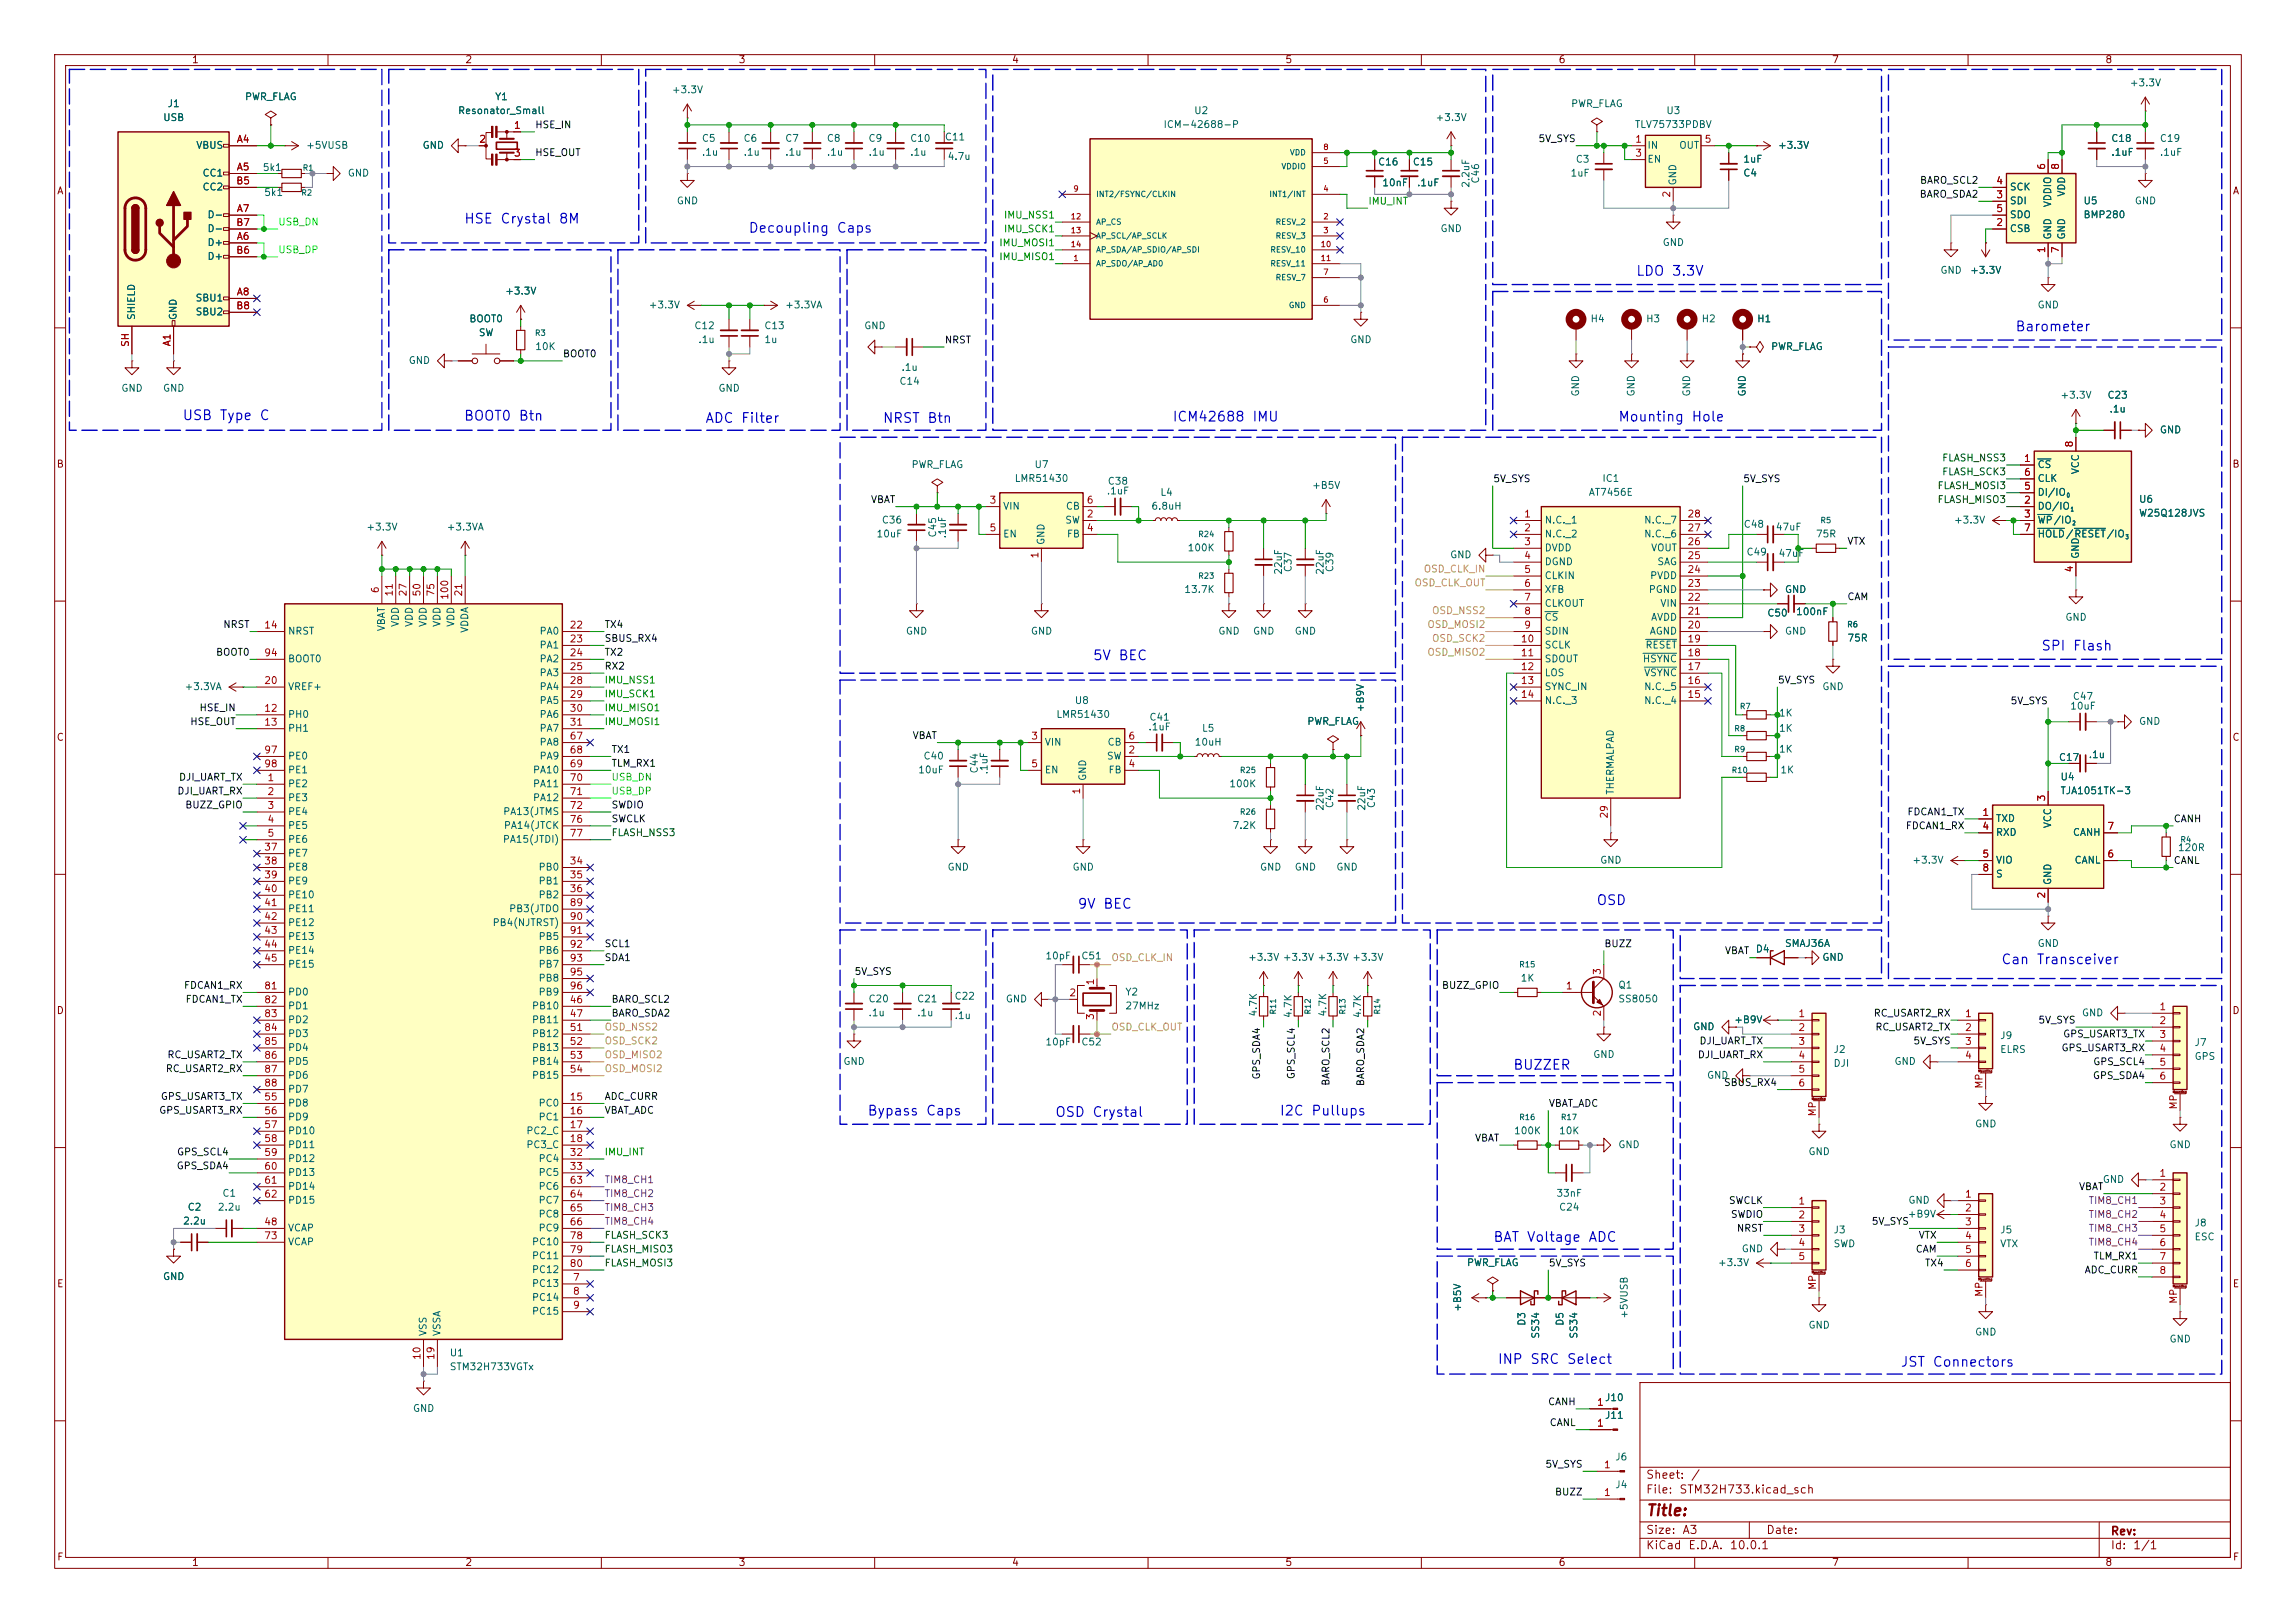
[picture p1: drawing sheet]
<svg xmlns="http://www.w3.org/2000/svg" width="420mm" height="297mm" viewBox="0 0 420 297" stroke-linecap="round" stroke-linejoin="round" font-family="sans-serif">
<defs><g id="words">
<text font-size="2" fill="#840000" x="301" y="277.9">Title:</text>
<g font-size="1.8" fill="#0000c2">
<text x="84.8" y="41.3">HSE Crystal 8M</text>
<text x="136.8" y="43">Decoupling Caps</text>
<text x="299.2" y="50.9">LDO 3.3V</text>
<text x="368.5" y="61.1">Barometer</text>
<text x="33.3" y="77.3">USB Type C</text>
<text x="84.7" y="77.4">BOOT0 Btn</text>
<text x="128.9" y="77.8">ADC Filter</text>
<text x="161.4" y="77.8">NRST Btn</text>
<text x="214.4" y="77.6">ICM42688 IMU</text>
<text x="295.9" y="77.6">Mounting Hole</text>
<text x="373.3" y="119.5">SPI Flash</text>
<text x="199.8" y="121.3">5V BEC</text>
<text x="197" y="166.7">9V BEC</text>
<text x="291.9" y="166.1">OSD</text>
<text x="366" y="176.9">Can Transceiver</text>
<text x="276.7" y="196.2">BUZZER</text>
<text x="158.6" y="204.6">Bypass Caps</text>
<text x="192.9" y="204.8">OSD Crystal</text>
<text x="234" y="204.6">I2C Pullups</text>
<text x="273" y="227.7">BAT Voltage ADC</text>
<text x="273.8" y="250">INP SRC Select</text>
<text x="347.5" y="250.5">JST Connectors</text>
</g>
<g font-size="1.5" fill="#840000">
<text x="301" y="273.7">File:</text>
<text x="301" y="271">Sheet:</text>
<text x="307.1" y="273.7">STM32H733.kicad_sch</text>
<text x="309.2" y="271">/</text>
<text x="301" y="281.1">Size:</text>
<text x="307.6" y="281.1">A3</text>
<text x="323" y="281.1">Date:</text>
<text x="386" y="281.3">Rev:</text>
<text x="301" y="283.9">KiCad</text>
<text x="308.7" y="283.9">E.D.A.</text>
<text x="316.3" y="283.9">10.0.1</text>
<text x="386" y="283.9">Id:</text>
<text x="390.1" y="283.9">1/1</text>
</g>
<g font-size="1.3" fill="#840000">
<text x="35" y="11.9">1</text>
<text x="85" y="11.9">2</text>
<text x="135" y="11.9">3</text>
<text x="185" y="11.9">4</text>
<text x="235" y="11.9">5</text>
<text x="285" y="11.9">6</text>
<text x="335" y="11.9">7</text>
<text x="385" y="11.9">8</text>
<text x="10.3" y="35.9">A</text>
<text x="408.3" y="35.9">A</text>
<text x="10.3" y="85.9">B</text>
<text x="408.2" y="85.9">B</text>
<text x="10.3" y="135.9">C</text>
<text x="408.2" y="135.9">C</text>
<text x="10.3" y="185.9">D</text>
<text x="408.2" y="185.9">D</text>
<text x="10.3" y="235.9">E</text>
<text x="408.3" y="235.9">E</text>
<text x="10.3" y="285.9">F</text>
<text x="35" y="286.9">1</text>
<text x="85" y="286.9">2</text>
<text x="135" y="286.9">3</text>
<text x="185" y="286.9">4</text>
<text x="235" y="286.9">5</text>
<text x="285" y="286.9">6</text>
<text x="335" y="286.9">7</text>
<text x="385" y="286.9">8</text>
<text x="408.3" y="285.9">F</text>
</g>
<g font-size="1.3" fill="#006464">
<text x="122.8" y="17.4">+3.3V</text>
<text x="389.5" y="16.1">+3.3V</text>
<text x="29.7" y="22.5">USB</text>
<text x="30.6" y="19.9">J1</text>
<text x="44.7" y="18.6">PWR_FLAG</text>
<text x="83.7" y="21.2">Resonator_Small</text>
<text x="90.5" y="18.6">Y1</text>
<text x="212.7" y="23.7">ICM-42688-P</text>
<text x="218.3" y="21.2">U2</text>
<text x="262.5" y="22.5">+3.3V</text>
<text x="287.3" y="19.9">PWR_FLAG</text>
<text x="299" y="23.7">TLV75733PDBV</text>
<text x="304.7" y="21.2">U3</text>
<text x="35.8" y="27.5">VBUS</text>
<text x="55.9" y="27.5">+5VUSB</text>
<text x="77.2" y="27.5">GND</text>
<text x="128.3" y="26.3">C5</text>
<text x="128.3" y="28.8">.1u</text>
<text x="135.9" y="26.3">C6</text>
<text x="135.9" y="28.8">.1u</text>
<text x="143.5" y="26.3">C7</text>
<text x="143.5" y="28.8">.1u</text>
<text x="151.1" y="26.3">C8</text>
<text x="151.1" y="28.8">.1u</text>
<text x="158.8" y="26.3">C9</text>
<text x="158.8" y="28.8">.1u</text>
<text x="166.4" y="28.8">.1u</text>
<text x="166.4" y="26.3">C10</text>
<text x="172.7" y="26">C11</text>
<text x="173.2" y="29.6">4.7u</text>
<text x="301.2" y="27.5">IN</text>
<text x="307.1" y="27.5">OUT</text>
<text x="325.1" y="27.5">+3.3V</text>
<text x="386.1" y="28.8">.1uF</text>
<text x="386.1" y="26.3">C18</text>
<text x="395" y="28.8">.1uF</text>
<text x="395" y="26.3">C19</text>
<text x="36.9" y="32.6">CC1</text>
<text x="36.9" y="35.2">CC2</text>
<text x="48" y="31.6">5k1</text>
<text x="63.5" y="32.6">GND</text>
<text x="252" y="30.6">C16</text>
<text x="252.7" y="34.4">10nF</text>
<text x="258.3" y="30.6">C15</text>
<text x="259.1" y="34.4">.1uF</text>
<text x="269.1" y="34.5" transform="rotate(-90 269.1 34.5)">2.2uF</text>
<text x="270.9" y="33.7" transform="rotate(-90 270.9 33.7)">C46</text>
<text x="287.2" y="32.6">1uF</text>
<text x="288.1" y="30.1">C3</text>
<text x="301.2" y="30.1">EN</text>
<text x="306.9" y="34" transform="rotate(-90 306.9 34)">GND</text>
<text x="318.8" y="32.6">C4</text>
<text x="318.8" y="30.1">1uF</text>
<text x="367.5" y="35.2">SCK</text>
<text x="37.8" y="40.2">D-</text>
<text x="48.2" y="36.2">5k1</text>
<text x="123.7" y="37.7">GND</text>
<text x="367.5" y="37.7">SDI</text>
<text x="367.5" y="40.2">SDO</text>
<text x="375.5" y="38" transform="rotate(-90 375.5 38)">VDDIO</text>
<text x="378.1" y="36.1" transform="rotate(-90 378.1 36.1)">VDD</text>
<text x="381" y="40.2">BMP280</text>
<text x="381" y="37.7">U5</text>
<text x="390.4" y="37.7">GND</text>
<text x="37.8" y="45.3">D+</text>
<text x="37.8" y="47.9">D+</text>
<text x="37.8" y="42.8">D-</text>
<text x="263.4" y="42.8">GND</text>
<text x="304" y="45.3">GND</text>
<text x="367.5" y="42.8">CSB</text>
<text x="375.5" y="43.9" transform="rotate(-90 375.5 43.9)">GND</text>
<text x="378.1" y="43.9" transform="rotate(-90 378.1 43.9)">GND</text>
<text x="354.8" y="50.4">GND</text>
<text x="360.3" y="50.4">+3.3V</text>
<text x="25" y="58.7" transform="rotate(-90 25 58.7)">SHIELD</text>
<text x="32.6" y="58.7" transform="rotate(-90 32.6 58.7)">GND</text>
<text x="35.7" y="55.5">SBU1</text>
<text x="35.7" y="58">SBU2</text>
<text x="85.7" y="59.3">BOOT0</text>
<text x="92.3" y="54.2">+3.3V</text>
<text x="118.6" y="56.7">+3.3V</text>
<text x="143.5" y="56.7">+3.3VA</text>
<text x="290.8" y="59.3">H4</text>
<text x="301" y="59.3">H3</text>
<text x="311.2" y="59.3">H2</text>
<text x="321.3" y="59.3">H1</text>
<text x="372.6" y="56.7">GND</text>
<text x="87.5" y="61.8">SW</text>
<text x="97.8" y="64.4">10K</text>
<text x="126.9" y="60.5">C12</text>
<text x="127.6" y="63.1">.1u</text>
<text x="139.7" y="63.1">1u</text>
<text x="139.7" y="60.5">C13</text>
<text x="158" y="60.6">GND</text>
<text x="246.9" y="63.1">GND</text>
<text x="323.9" y="64.4">PWR_FLAG</text>
<text x="22.1" y="72">GND</text>
<text x="29.7" y="72">GND</text>
<text x="74.7" y="66.9">GND</text>
<text x="131.3" y="72">GND</text>
<text x="164.4" y="70.7">C14</text>
<text x="164.8" y="68.2">.1u</text>
<text x="289.2" y="72.7" transform="rotate(-90 289.2 72.7)">GND</text>
<text x="299.3" y="72.7" transform="rotate(-90 299.3 72.7)">GND</text>
<text x="309.5" y="72.7" transform="rotate(-90 309.5 72.7)">GND</text>
<text x="319.6" y="72.7" transform="rotate(-90 319.6 72.7)">GND</text>
<text x="376.8" y="73.3">+3.3V</text>
<text x="385.4" y="73.3">C23</text>
<text x="385.8" y="75.8">.1u</text>
<text x="395" y="79.6">GND</text>
<text x="166.6" y="86">PWR_FLAG</text>
<text x="185.5" y="88.5">LMR51430</text>
<text x="189.1" y="86">U7</text>
<text x="202.5" y="89">C38</text>
<text x="239.9" y="89.8">+B5V</text>
<text x="293" y="88.5">IC1</text>
<text x="372.6" y="86">CS</text>
<text x="372.6" y="88.5">CLK</text>
<text x="380.6" y="86.9" transform="rotate(-90 380.6 86.9)">VCC</text>
<text x="183.4" y="93.6">VIN</text>
<text x="194.9" y="93.6">CB</text>
<text x="202.3" y="90.8">.1uF</text>
<text x="210.5" y="93.6">6.8uH</text>
<text x="212.1" y="91">L4</text>
<text x="290.5" y="91">AT7456E</text>
<text x="372.6" y="93.6">DO/IO</text>
<text x="372.6" y="91">DI/IO</text>
<text x="391.2" y="94.8">W25Q128JVS</text>
<text x="391.2" y="92.3">U6</text>
<text x="66.9" y="97.4">+3.3V</text>
<text x="81.6" y="97.4">+3.3VA</text>
<text x="160.2" y="98.6">10uF</text>
<text x="161.2" y="96.1">C36</text>
<text x="171.6" y="98.5" transform="rotate(-90 171.6 98.5)">C45</text>
<text x="173.3" y="98.6" transform="rotate(-90 173.3 98.6)">.1uF</text>
<text x="183.4" y="98.7">EN</text>
<text x="191.4" y="99.8" transform="rotate(-90 191.4 99.8)">GND</text>
<text x="194.7" y="96.1">SW</text>
<text x="195.1" y="98.7">FB</text>
<text x="217.1" y="101.2">100K</text>
<text x="282.4" y="96.1">N.C._1</text>
<text x="282.4" y="98.7">N.C._2</text>
<text x="282.4" y="101.2">DVDD</text>
<text x="300.6" y="98.7">N.C._6</text>
<text x="300.6" y="96.1">N.C._7</text>
<text x="301.9" y="101.2">VOUT</text>
<text x="318.9" y="96.9">C48</text>
<text x="319.4" y="102">C49</text>
<text x="324.7" y="97.4">47uF</text>
<text x="332.1" y="98.7">75R</text>
<text x="357.3" y="96.1">+3.3V</text>
<text x="372.6" y="96.1">WP/IO</text>
<text x="372.6" y="98.7">HOLD/RESET/IO</text>
<text x="234.8" y="105.3" transform="rotate(-90 234.8 105.3)">22uF</text>
<text x="236.6" y="104.8" transform="rotate(-90 236.6 104.8)">C37</text>
<text x="242.4" y="105.3" transform="rotate(-90 242.4 105.3)">22uF</text>
<text x="244.2" y="104.8" transform="rotate(-90 244.2 104.8)">C39</text>
<text x="265.2" y="102.5">GND</text>
<text x="282.4" y="103.7">DGND</text>
<text x="282.4" y="106.3">CLKIN</text>
<text x="301.7" y="106.3">PVDD</text>
<text x="303.1" y="103.7">SAG</text>
<text x="325.2" y="102.2">47uF</text>
<text x="380.6" y="102.4" transform="rotate(-90 380.6 102.4)">GND</text>
<text x="216.5" y="108.8">13.7K</text>
<text x="282.4" y="108.8">XFB</text>
<text x="282.4" y="111.4">CLKOUT</text>
<text x="282.4" y="113.9">CS</text>
<text x="301.5" y="108.8">PGND</text>
<text x="301.9" y="113.9">AVDD</text>
<text x="303.6" y="111.4">VIN</text>
<text x="323.2" y="113.1">C50</text>
<text x="326.4" y="108.8">GND</text>
<text x="328.4" y="112.9">100nF</text>
<text x="377.7" y="113.9">GND</text>
<text x="52.6" y="116.4">NRST</text>
<text x="70.7" y="115.6" transform="rotate(-90 70.7 115.6)">VBAT</text>
<text x="73.3" y="114.8" transform="rotate(-90 73.3 114.8)">VDD</text>
<text x="75.8" y="114.8" transform="rotate(-90 75.8 114.8)">VDD</text>
<text x="78.3" y="114.8" transform="rotate(-90 78.3 114.8)">VDD</text>
<text x="80.9" y="114.8" transform="rotate(-90 80.9 114.8)">VDD</text>
<text x="83.4" y="114.8" transform="rotate(-90 83.4 114.8)">VDD</text>
<text x="86" y="115.9" transform="rotate(-90 86 115.9)">VDDA</text>
<text x="98.6" y="116.4">PA0</text>
<text x="98.6" y="119">PA1</text>
<text x="165.6" y="116.4">GND</text>
<text x="188.5" y="116.4">GND</text>
<text x="222.8" y="116.4">GND</text>
<text x="229.1" y="116.4">GND</text>
<text x="236.7" y="116.4">GND</text>
<text x="282.4" y="116.4">SDIN</text>
<text x="282.4" y="119">SCLK</text>
<text x="300.9" y="119">RESET</text>
<text x="301.7" y="116.4">AGND</text>
<text x="326.4" y="116.4">GND</text>
<text x="337.8" y="117.7">75R</text>
<text x="52.6" y="121.5">BOOT0</text>
<text x="98.6" y="121.5">PA2</text>
<text x="98.6" y="124.1">PA3</text>
<text x="282.4" y="121.5">SDOUT</text>
<text x="282.4" y="124.1">LOS</text>
<text x="300.4" y="121.5">HSYNC</text>
<text x="300.6" y="124.1">VSYNC</text>
<text x="33.7" y="126.6">+3.3VA</text>
<text x="52.6" y="131.7">PH0</text>
<text x="52.6" y="126.6">VREF+</text>
<text x="98.6" y="126.6">PA4</text>
<text x="98.6" y="129.1">PA5</text>
<text x="98.6" y="131.7">PA6</text>
<text x="193.1" y="131.7">LMR51430</text>
<text x="196.5" y="129.1">U8</text>
<text x="249.8" y="130.4" transform="rotate(-90 249.8 130.4)">+B9V</text>
<text x="282.4" y="126.6">SYNC_IN</text>
<text x="282.4" y="129.1">N.C._3</text>
<text x="300.6" y="129.1">N.C._4</text>
<text x="300.6" y="126.6">N.C._5</text>
<text x="325.3" y="131.4">1K</text>
<text x="333.2" y="126.6">GND</text>
<text x="378.6" y="130.1">10uF</text>
<text x="379.1" y="128.4">C47</text>
<text x="52.6" y="134.2">PH1</text>
<text x="98.6" y="134.2">PA7</text>
<text x="98.6" y="136.8">PA8</text>
<text x="191" y="136.8">VIN</text>
<text x="202.5" y="136.8">CB</text>
<text x="210" y="134">.1uF</text>
<text x="210.1" y="132.2">C41</text>
<text x="218.4" y="136.8">10uH</text>
<text x="219.8" y="134.2">L5</text>
<text x="239" y="132.9">PWR_FLAG</text>
<text x="325.3" y="134.2">1K</text>
<text x="391.2" y="132.9">GND</text>
<text x="52.6" y="139.3">PE0</text>
<text x="52.6" y="141.8">PE1</text>
<text x="97.4" y="141.8">PA10</text>
<text x="98.6" y="139.3">PA9</text>
<text x="167.9" y="141.8">10uF</text>
<text x="168.8" y="139.3">C40</text>
<text x="179.2" y="141.6" transform="rotate(-90 179.2 141.6)">C44</text>
<text x="180.9" y="141.8" transform="rotate(-90 180.9 141.8)">.1uF</text>
<text x="191" y="141.8">EN</text>
<text x="199" y="143" transform="rotate(-90 199 143)">GND</text>
<text x="202.4" y="139.3">SW</text>
<text x="202.7" y="141.8">FB</text>
<text x="325.3" y="138">1K</text>
<text x="325.6" y="141.8">1K</text>
<text x="376.5" y="139.5">C17</text>
<text x="376.8" y="143.1">U4</text>
<text x="382" y="139">.1u</text>
<text x="52.6" y="144.4">PE2</text>
<text x="52.6" y="146.9">PE3</text>
<text x="52.6" y="149.5">PE4</text>
<text x="91.9" y="149.5">PA13(JTMS</text>
<text x="97.4" y="144.4">PA11</text>
<text x="97.4" y="146.9">PA12</text>
<text x="224.8" y="144.4">100K</text>
<text x="242.4" y="148.5" transform="rotate(-90 242.4 148.5)">22uF</text>
<text x="244.2" y="148" transform="rotate(-90 244.2 148)">C42</text>
<text x="250" y="148.5" transform="rotate(-90 250 148.5)">22uF</text>
<text x="251.8" y="148" transform="rotate(-90 251.8 148)">C43</text>
<text x="295.5" y="145.5" transform="rotate(-90 295.5 145.5)">THERMALPAD</text>
<text x="376.8" y="145.6">TJA1051TK-3</text>
<text x="52.6" y="152">PE5</text>
<text x="52.6" y="154.5">PE6</text>
<text x="91.9" y="154.5">PA15(JTDI)</text>
<text x="92.1" y="152">PA14(JTCK</text>
<text x="225.4" y="152">7.2K</text>
<text x="365" y="150.7">TXD</text>
<text x="365" y="153.3">RXD</text>
<text x="375.5" y="151.7" transform="rotate(-90 375.5 151.7)">VCC</text>
<text x="379.1" y="153.3">CANH</text>
<text x="52.6" y="157.1">PE7</text>
<text x="52.6" y="159.6">PE8</text>
<text x="98.4" y="159.6">PB0</text>
<text x="173.2" y="159.6">GND</text>
<text x="196.1" y="159.6">GND</text>
<text x="230.4" y="159.6">GND</text>
<text x="236.7" y="159.6">GND</text>
<text x="244.3" y="159.6">GND</text>
<text x="292.6" y="158.3">GND</text>
<text x="349.7" y="158.3">+3.3V</text>
<text x="365" y="158.3">VIO</text>
<text x="365" y="160.9">S</text>
<text x="379.4" y="158.3">CANL</text>
<text x="398.3" y="156.1">120R</text>
<text x="52.6" y="162.2">PE9</text>
<text x="52.6" y="164.7">PE10</text>
<text x="52.6" y="167.2">PE11</text>
<text x="93" y="167.2">PB3(JTDO</text>
<text x="98.4" y="162.2">PB1</text>
<text x="98.4" y="164.7">PB2</text>
<text x="375.5" y="162.1" transform="rotate(-90 375.5 162.1)">GND</text>
<text x="52.6" y="169.8">PE12</text>
<text x="52.6" y="172.3">PE13</text>
<text x="90" y="169.8">PB4(NJTRST)</text>
<text x="98.4" y="172.3">PB5</text>
<text x="326.4" y="173.6">SMAJ36A</text>
<text x="372.6" y="173.6">GND</text>
<text x="52.6" y="174.9">PE14</text>
<text x="52.6" y="177.4">PE15</text>
<text x="98.4" y="174.9">PB6</text>
<text x="98.4" y="177.4">PB7</text>
<text x="98.4" y="179.9">PB8</text>
<text x="191.1" y="175.9">10pF</text>
<text x="197.7" y="175.9">C51</text>
<text x="228.2" y="176.1">+3.3V +3.3V +3.3V +3.3V</text>
<text x="278.1" y="179.9">1K</text>
<text x="321.1" y="174.6">D4</text>
<text x="333.2" y="176.1">GND</text>
<text x="52.6" y="182.5">PD0</text>
<text x="52.6" y="185">PD1</text>
<text x="97.2" y="185">PB10</text>
<text x="98.4" y="182.5">PB9</text>
<text x="158.8" y="183.7">C20</text>
<text x="167.6" y="183.7">C21</text>
<text x="174.5" y="183.2">C22</text>
<text x="183.9" y="183.7">GND</text>
<text x="205.7" y="182.5">Y2</text>
<text x="205.7" y="185">27MHz</text>
<text x="295.9" y="181.2">Q1</text>
<text x="295.9" y="183.7">SS8050</text>
<text x="52.6" y="187.6">PD2</text>
<text x="52.6" y="190.1">PD3</text>
<text x="97.2" y="187.6">PB11</text>
<text x="97.2" y="190.1">PB12</text>
<text x="158.8" y="186.3">.1u</text>
<text x="167.6" y="186.3">.1u</text>
<text x="174.5" y="186.8">.1u</text>
<text x="191.1" y="191.6">10pF</text>
<text x="197.7" y="191.6">C52</text>
<text x="230.2" y="186.1" transform="rotate(-90 230.2 186.1)">4.7K</text>
<text x="236.6" y="186.4" transform="rotate(-90 236.6 186.4)">4.7K</text>
<text x="242.9" y="186.1" transform="rotate(-90 242.9 186.1)">4.7K</text>
<text x="249.3" y="186.4" transform="rotate(-90 249.3 186.4)">4.7K</text>
<text x="309.6" y="188.8">GND</text>
<text x="317.1" y="187.6">+B9V</text>
<text x="365.8" y="190.4">J9</text>
<text x="380.7" y="186.3">GND</text>
<text x="401.3" y="191.7">J7</text>
<text x="52.6" y="192.6">PD4</text>
<text x="52.6" y="195.2">PD5</text>
<text x="52.6" y="197.7">PD6</text>
<text x="97.2" y="192.6">PB13</text>
<text x="97.2" y="195.2">PB14</text>
<text x="97.2" y="197.7">PB15</text>
<text x="154.2" y="195.2">GND</text>
<text x="291.3" y="193.9">GND</text>
<text x="312.1" y="197.7">GND</text>
<text x="335.3" y="193">J2</text>
<text x="335.3" y="195.5">DJI</text>
<text x="346.4" y="195.2">GND</text>
<text x="365.8" y="193">ELRS</text>
<text x="401.3" y="194.3">GPS</text>
<text x="52.6" y="202.8">PD8</text>
<text x="52.6" y="200.3">PD7</text>
<text x="98.4" y="202.8">PC0</text>
<text x="52.6" y="205.3">PD9</text>
<text x="52.6" y="207.9">PD10</text>
<text x="96.2" y="207.9">PC2_C</text>
<text x="98.4" y="205.3">PC1</text>
<text x="276.8" y="207.9">100K</text>
<text x="285.1" y="207.9">10K</text>
<text x="361.2" y="206.6">GND</text>
<text x="52.6" y="210.4">PD11</text>
<text x="52.6" y="213">PD12</text>
<text x="52.6" y="215.5">PD13</text>
<text x="96.2" y="210.4">PC3_C</text>
<text x="98.4" y="213">PC4</text>
<text x="98.4" y="215.5">PC5</text>
<text x="295.9" y="210.4">GND</text>
<text x="330.7" y="211.7">GND</text>
<text x="396.7" y="210.4">GND</text>
<text x="34.2" y="221.8">C2</text>
<text x="39.7" y="221.8">2.2u</text>
<text x="40.6" y="219.3">C1</text>
<text x="52.6" y="218">PD14</text>
<text x="52.6" y="220.6">PD15</text>
<text x="98.4" y="218">PC6</text>
<text x="98.4" y="220.6">PC7</text>
<text x="284.6" y="219.3">33nF</text>
<text x="285.1" y="221.8">C24</text>
<text x="349" y="220.6">GND</text>
<text x="384.5" y="216.8">GND</text>
<text x="33.4" y="224.4">2.2u</text>
<text x="52.6" y="225.7">VCAP</text>
<text x="98.4" y="223.1">PC8</text>
<text x="98.4" y="225.7">PC9</text>
<text x="335.3" y="226">J3</text>
<text x="348.9" y="223.1">+B9V</text>
<text x="365.8" y="226">J5</text>
<text x="401.3" y="224.7">J8</text>
<text x="401.3" y="227.3">ESC</text>
<text x="52.6" y="228.2">VCAP</text>
<text x="97.2" y="228.2">PC10</text>
<text x="97.2" y="230.7">PC11</text>
<text x="97.2" y="233.3">PC12</text>
<text x="268.2" y="232">PWR_FLAG</text>
<text x="314.1" y="232">+3.3V</text>
<text x="318.5" y="229.5">GND</text>
<text x="335.3" y="228.5">SWD</text>
<text x="365.8" y="228.5">VTX</text>
<text x="29.7" y="234.5">GND</text>
<text x="97.2" y="235.8">PC13</text>
<text x="97.2" y="238.4">PC14</text>
<text x="78.3" y="244.6" transform="rotate(-90 78.3 244.6)">VSS</text>
<text x="80.9" y="244.6" transform="rotate(-90 80.9 244.6)">VSSA</text>
<text x="97.2" y="240.9">PC15</text>
<text x="267.6" y="240.2" transform="rotate(-90 267.6 240.2)">+B5V</text>
<text x="279.3" y="242.7" transform="rotate(-90 279.3 242.7)">D3</text>
<text x="281.9" y="245.1" transform="rotate(-90 281.9 245.1)">SS34</text>
<text x="286.3" y="242.7" transform="rotate(-90 286.3 242.7)">D5</text>
<text x="288.8" y="245.1" transform="rotate(-90 288.8 245.1)">SS34</text>
<text x="298" y="241.4" transform="rotate(-90 298 241.4)">+5VUSB</text>
<text x="330.7" y="243.4">GND</text>
<text x="361.2" y="244.7">GND</text>
<text x="396.7" y="246">GND</text>
<text x="82.2" y="248.5">U1</text>
<text x="82.2" y="251.1">STM32H733VGTx</text>
<text x="293.5" y="256.7">J10</text>
<text x="75.4" y="258.7">GND</text>
<text x="293.5" y="259.9">J11</text>
<text x="295.4" y="267.6">J6</text>
<text x="295.4" y="272.6">J4</text>
</g>
<g font-size="1.3" fill="#a90000">
<text x="93.9" y="23.9">1</text>
<text x="43.2" y="26.4">A4</text>
<text x="87.6" y="26.4">2</text>
<text x="93.9" y="29">3</text>
<text x="299" y="26.4">1</text>
<text x="299" y="29">3</text>
<text x="311.7" y="26.4">5</text>
<text x="43.1" y="34">B5</text>
<text x="43.2" y="31.5">A5</text>
<text x="365.1" y="34">4</text>
<text x="374.4" y="31.2" transform="rotate(-90 374.4 31.2)">6</text>
<text x="376.9" y="31.2" transform="rotate(-90 376.9 31.2)">8</text>
<text x="43.1" y="41.7">B7</text>
<text x="43.2" y="39.1">A7</text>
<text x="305.8" y="36.3" transform="rotate(-90 305.8 36.3)">2</text>
<text x="365.1" y="41.7">2</text>
<text x="365.1" y="36.6">3</text>
<text x="365.1" y="39.1">5</text>
<text x="43.1" y="46.7">B6</text>
<text x="43.2" y="44.2">A6</text>
<text x="374.4" y="46.4" transform="rotate(-90 374.4 46.4)">1</text>
<text x="376.9" y="46.4" transform="rotate(-90 376.9 46.4)">7</text>
<text x="43.1" y="56.9">B8</text>
<text x="43.2" y="54.4">A8</text>
<text x="23.9" y="63.6" transform="rotate(-90 23.9 63.6)">SH</text>
<text x="31.5" y="63.5" transform="rotate(-90 31.5 63.5)">A1</text>
<text x="379.5" y="82" transform="rotate(-90 379.5 82)">8</text>
<text x="370.1" y="84.8">1</text>
<text x="370.1" y="89.9">5</text>
<text x="370.1" y="87.4">6</text>
<text x="180.9" y="92.5">3</text>
<text x="198.7" y="95">2</text>
<text x="198.7" y="92.5">6</text>
<text x="278.7" y="95">1</text>
<text x="308.6" y="95">28</text>
<text x="370.1" y="92.5">2</text>
<text x="370.1" y="95">3</text>
<text x="180.9" y="97.5">5</text>
<text x="198.7" y="97.5">4</text>
<text x="278.7" y="97.5">2</text>
<text x="278.7" y="100.1">3</text>
<text x="308.6" y="100.1">26</text>
<text x="308.6" y="97.5">27</text>
<text x="370.1" y="97.5">7</text>
<text x="190.2" y="102.3" transform="rotate(-90 190.2 102.3)">1</text>
<text x="278.7" y="102.6">4</text>
<text x="278.7" y="105.2">5</text>
<text x="278.7" y="107.7">6</text>
<text x="308.6" y="107.7">23</text>
<text x="308.6" y="105.2">24</text>
<text x="308.6" y="102.6">25</text>
<text x="379.5" y="104.8" transform="rotate(-90 379.5 104.8)">4</text>
<text x="69.6" y="108.7" transform="rotate(-90 69.6 108.7)">6</text>
<text x="72.1" y="109.3" transform="rotate(-90 72.1 109.3)">11</text>
<text x="74.7" y="109.3" transform="rotate(-90 74.7 109.3)">27</text>
<text x="77.2" y="109.3" transform="rotate(-90 77.2 109.3)">50</text>
<text x="79.8" y="109.3" transform="rotate(-90 79.8 109.3)">75</text>
<text x="82.3" y="109.9" transform="rotate(-90 82.3 109.9)">100</text>
<text x="84.8" y="109.3" transform="rotate(-90 84.8 109.3)">21</text>
<text x="278.7" y="110.2">7</text>
<text x="278.7" y="112.8">8</text>
<text x="308.6" y="112.8">21</text>
<text x="308.6" y="110.2">22</text>
<text x="48.2" y="115.3">14</text>
<text x="104.1" y="115.3">22</text>
<text x="104.1" y="117.9">23</text>
<text x="278.1" y="117.9">10</text>
<text x="278.7" y="115.3">9</text>
<text x="308.6" y="117.9">19</text>
<text x="308.6" y="115.3">20</text>
<text x="48.2" y="125.5">20</text>
<text x="48.2" y="120.4">94</text>
<text x="104.1" y="120.4">24</text>
<text x="104.1" y="122.9">25</text>
<text x="104.1" y="125.5">28</text>
<text x="278.1" y="120.4">11</text>
<text x="278.1" y="122.9">12</text>
<text x="278.1" y="125.5">13</text>
<text x="308.6" y="125.5">16</text>
<text x="308.6" y="122.9">17</text>
<text x="308.6" y="120.4">18</text>
<text x="48.2" y="130.6">12</text>
<text x="104.1" y="128">29</text>
<text x="104.1" y="130.6">30</text>
<text x="278.1" y="128">14</text>
<text x="308.6" y="128">15</text>
<text x="48.2" y="133.1">13</text>
<text x="104.1" y="133.1">31</text>
<text x="104.1" y="135.6">67</text>
<text x="188.5" y="135.6">3</text>
<text x="206.3" y="135.6">6</text>
<text x="48.2" y="138.2">97</text>
<text x="48.2" y="140.7">98</text>
<text x="48.8" y="143.3">1</text>
<text x="104.1" y="138.2">68</text>
<text x="104.1" y="140.7">69</text>
<text x="104.1" y="143.3">70</text>
<text x="188.5" y="140.7">5</text>
<text x="206.3" y="138.2">2</text>
<text x="206.3" y="140.7">4</text>
<text x="48.8" y="145.8">2</text>
<text x="48.8" y="148.3">3</text>
<text x="104.1" y="145.8">71</text>
<text x="104.1" y="148.3">72</text>
<text x="197.9" y="145.5" transform="rotate(-90 197.9 145.5)">1</text>
<text x="294.4" y="149.9" transform="rotate(-90 294.4 149.9)">29</text>
<text x="362.5" y="149.6">1</text>
<text x="374.4" y="146.8" transform="rotate(-90 374.4 146.8)">3</text>
<text x="48.2" y="156">37</text>
<text x="48.8" y="150.9">4</text>
<text x="48.8" y="153.4">5</text>
<text x="104.1" y="150.9">76</text>
<text x="104.1" y="153.4">77</text>
<text x="362.5" y="152.1">4</text>
<text x="385.4" y="152.1">7</text>
<text x="48.2" y="158.5">38</text>
<text x="48.2" y="161">39</text>
<text x="104.1" y="158.5">34</text>
<text x="104.1" y="161">35</text>
<text x="362.5" y="157.2">5</text>
<text x="362.5" y="159.8">8</text>
<text x="385.4" y="157.2">6</text>
<text x="48.2" y="163.6">40</text>
<text x="48.2" y="166.1">41</text>
<text x="104.1" y="163.6">36</text>
<text x="104.1" y="166.1">89</text>
<text x="374.4" y="164.5" transform="rotate(-90 374.4 164.5)">2</text>
<text x="48.2" y="168.7">42</text>
<text x="48.2" y="171.2">43</text>
<text x="48.2" y="173.7">44</text>
<text x="104.1" y="168.7">90</text>
<text x="104.1" y="171.2">91</text>
<text x="104.1" y="173.7">92</text>
<text x="48.2" y="176.3">45</text>
<text x="104.1" y="176.3">93</text>
<text x="104.1" y="178.8">95</text>
<text x="293.1" y="178.5" transform="rotate(-90 293.1 178.5)">3</text>
<text x="48.2" y="181.4">81</text>
<text x="48.2" y="183.9">82</text>
<text x="104.1" y="183.9">46</text>
<text x="104.1" y="181.4">96</text>
<text x="195.5" y="182.6">2</text>
<text x="200.4" y="180.4" transform="rotate(-90 200.4 180.4)">1</text>
<text x="286.3" y="181.4">1</text>
<text x="394.9" y="185.2">1</text>
<text x="48.2" y="186.4">83</text>
<text x="48.2" y="189">84</text>
<text x="48.2" y="191.5">85</text>
<text x="104.1" y="186.4">47</text>
<text x="104.1" y="189">51</text>
<text x="104.1" y="191.5">52</text>
<text x="200.4" y="186.8" transform="rotate(-90 200.4 186.8)">3</text>
<text x="293.1" y="186.1" transform="rotate(-90 293.1 186.1)">2</text>
<text x="328.9" y="186.4">1</text>
<text x="328.9" y="189">2</text>
<text x="328.9" y="191.5">3</text>
<text x="359.3" y="186.4">1</text>
<text x="359.3" y="189">2</text>
<text x="359.3" y="191.5">3</text>
<text x="394.9" y="187.7">2</text>
<text x="394.9" y="190.2">3</text>
<text x="48.2" y="194.1">86</text>
<text x="48.2" y="196.6">87</text>
<text x="104.1" y="194.1">53</text>
<text x="104.1" y="196.6">54</text>
<text x="328.9" y="194.1">4</text>
<text x="328.9" y="196.6">5</text>
<text x="359.3" y="194.1">4</text>
<text x="394.9" y="192.8">4</text>
<text x="394.9" y="195.3">5</text>
<text x="394.9" y="197.9">6</text>
<text x="48.2" y="201.7">55</text>
<text x="48.2" y="199.1">88</text>
<text x="104.1" y="201.7">15</text>
<text x="328.9" y="199.1">6</text>
<text x="363" y="199.3" transform="rotate(-90 363 199.3)">MP</text>
<text x="398.5" y="203.1" transform="rotate(-90 398.5 203.1)">MP</text>
<text x="48.2" y="204.2">56</text>
<text x="48.2" y="206.8">57</text>
<text x="48.2" y="209.3">58</text>
<text x="104.1" y="204.2">16</text>
<text x="104.1" y="206.8">17</text>
<text x="104.1" y="209.3">18</text>
<text x="332.5" y="204.4" transform="rotate(-90 332.5 204.4)">MP</text>
<text x="48.2" y="211.8">59</text>
<text x="48.2" y="214.4">60</text>
<text x="104.1" y="211.8">32</text>
<text x="104.1" y="214.4">33</text>
<text x="394.9" y="215.6">1</text>
<text x="48.2" y="216.9">61</text>
<text x="48.2" y="219.5">62</text>
<text x="104.1" y="216.9">63</text>
<text x="104.1" y="219.5">64</text>
<text x="104.1" y="222">65</text>
<text x="328.9" y="220.7">1</text>
<text x="359.3" y="219.5">1</text>
<text x="359.3" y="222">2</text>
<text x="394.9" y="218.2">2</text>
<text x="394.9" y="220.7">3</text>
<text x="48.2" y="224.5">48</text>
<text x="48.2" y="227.1">73</text>
<text x="104.1" y="224.5">66</text>
<text x="104.1" y="227.1">78</text>
<text x="328.9" y="223.3">2</text>
<text x="328.9" y="225.8">3</text>
<text x="359.3" y="224.5">3</text>
<text x="359.3" y="227.1">4</text>
<text x="394.9" y="223.3">4</text>
<text x="394.9" y="225.8">5</text>
<text x="104.1" y="229.6">79</text>
<text x="104.1" y="232.2">80</text>
<text x="328.9" y="228.3">4</text>
<text x="328.9" y="230.9">5</text>
<text x="359.3" y="229.6">5</text>
<text x="359.3" y="232.2">6</text>
<text x="394.9" y="228.3">6</text>
<text x="394.9" y="230.9">7</text>
<text x="394.9" y="233.4">8</text>
<text x="104.7" y="234.7">7</text>
<text x="104.7" y="237.2">8</text>
<text x="104.7" y="239.8">9</text>
<text x="332.5" y="236.2" transform="rotate(-90 332.5 236.2)">MP</text>
<text x="363" y="237.4" transform="rotate(-90 363 237.4)">MP</text>
<text x="398.5" y="238.7" transform="rotate(-90 398.5 238.7)">MP</text>
<text x="77.2" y="249" transform="rotate(-90 77.2 249)">10</text>
<text x="79.8" y="249" transform="rotate(-90 79.8 249)">19</text>
<text x="292" y="257.6">1</text>
<text x="292" y="261.4">1</text>
<text x="293.3" y="269">1</text>
<text x="293.3" y="274.1">1</text>
</g>
<g font-size="1.3" fill="#0f0f0f">
<text x="97.8" y="23.8">HSE_IN</text>
<text x="97.8" y="28.9">HSE_OUT</text>
<text x="281.3" y="26.3">5V_SYS</text>
<text x="351.1" y="33.9">BARO_SCL2</text>
<text x="351" y="36.5">BARO_SDA2</text>
<text x="102.9" y="65.7">BOOT0</text>
<text x="172.7" y="63.2">NRST</text>
<text x="273" y="88.6">5V_SYS</text>
<text x="318.8" y="88.6">5V_SYS</text>
<text x="159.2" y="92.4">VBAT</text>
<text x="337.8" y="100">VTX</text>
<text x="337.8" y="110.1">CAM</text>
<text x="40.7" y="115.2">NRST</text>
<text x="110.5" y="117.8">SBUS_RX4</text>
<text x="110.5" y="115.2">TX4</text>
<text x="39.4" y="120.3">BOOT0</text>
<text x="110.5" y="122.8">RX2</text>
<text x="110.5" y="120.3">TX2</text>
<text x="325.1" y="125.4">5V_SYS</text>
<text x="36.4" y="130.5">HSE_IN</text>
<text x="367.7" y="129.2">5V_SYS</text>
<text x="34.7" y="133">HSE_OUT</text>
<text x="166.8" y="135.5">VBAT</text>
<text x="32.6" y="143.2">DJI_UART_TX</text>
<text x="111.8" y="138.1">TX1</text>
<text x="111.8" y="140.6">TLM_RX1</text>
<text x="32.3" y="145.7">DJI_UART_RX</text>
<text x="33.8" y="148.2">BUZZ_GPIO</text>
<text x="111.8" y="148.2">SWDIO</text>
<text x="348.8" y="149.5">FDCAN1_TX</text>
<text x="111.8" y="150.8">SWCLK</text>
<text x="348.5" y="152.1">FDCAN1_RX</text>
<text x="397.5" y="150.8">CANH</text>
<text x="397.5" y="158.4">CANL</text>
<text x="110.5" y="173.6">SCL1</text>
<text x="293.4" y="173.6">BUZZ</text>
<text x="110.5" y="176.2">SDA1</text>
<text x="156.2" y="178.7">5V_SYS</text>
<text x="315.4" y="174.9">VBAT</text>
<text x="33.5" y="181.3">FDCAN1_RX</text>
<text x="33.8" y="183.8">FDCAN1_TX</text>
<text x="111.8" y="183.8">BARO_SCL2</text>
<text x="263.7" y="181.3">BUZZ_GPIO</text>
<text x="111.8" y="186.3">BARO_SDA2</text>
<text x="310.8" y="191.4">DJI_UART_TX</text>
<text x="342.6" y="186.3">RC_USART2_RX</text>
<text x="342.9" y="188.9">RC_USART2_TX</text>
<text x="349.9" y="191.4">5V_SYS</text>
<text x="372.8" y="187.6">5V_SYS</text>
<text x="377.3" y="190.2">GPS_USART3_TX</text>
<text x="30.2" y="196.5">RC_USART2_RX</text>
<text x="30.5" y="194">RC_USART2_TX</text>
<text x="230.8" y="197.7" transform="rotate(-90 230.8 197.7)">GPS_SDA4</text>
<text x="237.1" y="197.6" transform="rotate(-90 237.1 197.6)">GPS_SCL4</text>
<text x="310.5" y="194">DJI_UART_RX</text>
<text x="377" y="192.7">GPS_USART3_RX</text>
<text x="382.7" y="197.8">GPS_SDA4</text>
<text x="382.8" y="195.2">GPS_SCL4</text>
<text x="29.3" y="201.6">GPS_USART3_TX</text>
<text x="110.5" y="201.6">ADC_CURR</text>
<text x="243.5" y="198.8" transform="rotate(-90 243.5 198.8)">BARO_SCL2</text>
<text x="249.8" y="198.9" transform="rotate(-90 249.8 198.9)">BARO_SDA2</text>
<text x="283.2" y="202.9">VBAT_ADC</text>
<text x="315.2" y="199">SBUS_RX4</text>
<text x="29" y="204.1">GPS_USART3_RX</text>
<text x="110.5" y="204.1">VBAT_ADC</text>
<text x="269.7" y="209.2">VBAT</text>
<text x="32.2" y="214.3">GPS_SDA4</text>
<text x="32.3" y="211.7">GPS_SCL4</text>
<text x="316.1" y="220.6">SWCLK</text>
<text x="380.2" y="218.1">VBAT</text>
<text x="316.5" y="223.2">SWDIO</text>
<text x="317.6" y="225.7">NRST</text>
<text x="342.3" y="224.4">5V_SYS</text>
<text x="350.9" y="227">VTX</text>
<text x="283.2" y="232.1">5V_SYS</text>
<text x="350.3" y="229.5">CAM</text>
<text x="352" y="232.1">TX4</text>
<text x="381.2" y="233.3">ADC_CURR</text>
<text x="382.9" y="230.8">TLM_RX1</text>
<text x="283.1" y="257.5">CANH</text>
<text x="283.4" y="261.3">CANL</text>
<text x="282.6" y="268.9">5V_SYS</text>
<text x="284.3" y="274">BUZZ</text>
</g>
<g font-size="1.3" fill="#01ff24">
<text x="50.8" y="41.6">USB_DN</text>
<text x="50.8" y="46.6">USB_DP</text>
<text x="111.8" y="143.2">USB_DN</text>
<text x="111.8" y="145.7">USB_DP</text>
</g>
<g font-size="1.3" fill="#008400">
<text x="183.5" y="40.3">IMU_NSS1</text>
<text x="250.2" y="37.8">IMU_INT</text>
<text x="182.7" y="47.9">IMU_MISO1</text>
<text x="182.7" y="45.4">IMU_MOSI1</text>
<text x="183.5" y="42.8">IMU_SCK1</text>
<text x="110.5" y="125.4">IMU_NSS1</text>
<text x="110.5" y="127.9">IMU_SCK1</text>
<text x="110.5" y="130.5">IMU_MISO1</text>
<text x="110.5" y="133">IMU_MOSI1</text>
<text x="110.5" y="211.7">IMU_INT</text>
</g>
<g font-size="1.3" fill="#004800">
<text x="354.3" y="89.8">FLASH_MOSI3</text>
<text x="355.2" y="84.7">FLASH_NSS3</text>
<text x="355.2" y="87.3">FLASH_SCK3</text>
<text x="354.3" y="92.4">FLASH_MISO3</text>
<text x="111.8" y="153.3">FLASH_NSS3</text>
<text x="110.5" y="227">FLASH_SCK3</text>
<text x="110.5" y="232.1">FLASH_MOSI3</text>
<text x="110.5" y="229.5">FLASH_MISO3</text>
</g>
<g font-size="1.3" fill="#c2c200">
<text x="258.6" y="107.6">OSD_CLK_OUT</text>
<text x="260.3" y="105.1">OSD_CLK_IN</text>
<text x="261.8" y="112.7">OSD_NSS2</text>
<text x="261" y="115.2">OSD_MOSI2</text>
<text x="261.8" y="117.8">OSD_SCK2</text>
<text x="261" y="120.3">OSD_MISO2</text>
<text x="203.2" y="176.2">OSD_CLK_IN</text>
<text x="110.5" y="191.4">OSD_SCK2</text>
<text x="110.5" y="188.9">OSD_NSS2</text>
<text x="203.2" y="188.9">OSD_CLK_OUT</text>
<text x="110.5" y="194">OSD_MISO2</text>
<text x="110.5" y="196.5">OSD_MOSI2</text>
</g>
<g font-size="1.3" fill="#840084">
<text x="110.5" y="219.4">TIM8_CH2</text>
<text x="110.5" y="216.8">TIM8_CH1</text>
<text x="110.5" y="221.9">TIM8_CH3</text>
<text x="381.9" y="220.6">TIM8_CH1</text>
<text x="110.5" y="224.4">TIM8_CH4</text>
<text x="381.9" y="223.2">TIM8_CH2</text>
<text x="381.9" y="225.7">TIM8_CH3</text>
<text x="381.9" y="228.3">TIM8_CH4</text>
</g>
<g font-size="1" fill="#006464">
<text x="235.9" y="28.7">VDD</text>
<text x="55.3" y="31.5">R1</text>
<text x="234.3" y="31.2">VDDIO</text>
<text x="55" y="36">R2</text>
<text x="200.4" y="36.3">INT2/FSYNC/CLKIN</text>
<text x="200.4" y="41.4">AP_CS</text>
<text x="232.1" y="36.3">INT1/INT</text>
<text x="233.2" y="41.4">RESV_2</text>
<text x="200.4" y="43.9">AP_SCL/AP_SCLK</text>
<text x="200.4" y="46.5">AP_SDA/AP_SDIO/AP_SDI</text>
<text x="232.3" y="46.5">RESV_10</text>
<text x="233.2" y="43.9">RESV_3</text>
<text x="200.4" y="49">AP_SDO/AP_AD0</text>
<text x="232.3" y="49">RESV_11</text>
<text x="233.2" y="51.5">RESV_7</text>
<text x="235.7" y="56.6">GND</text>
<text x="97.8" y="61.7">R3</text>
<text x="332.9" y="96">R5</text>
<text x="219.1" y="98.5">R24</text>
<text x="219.1" y="106.1">R23</text>
<text x="337.8" y="115">R6</text>
<text x="318.2" y="130">R7</text>
<text x="317.1" y="137.9">R9</text>
<text x="317.1" y="134.1">R8</text>
<text x="226.7" y="141.7">R25</text>
<text x="316.7" y="141.7">R10</text>
<text x="226.7" y="149.3">R26</text>
<text x="398.7" y="154.4">R4</text>
<text x="277.8" y="177.3">R15</text>
<text x="233.7" y="185.8" transform="rotate(-90 233.7 185.8)">R11</text>
<text x="240" y="185.8" transform="rotate(-90 240 185.8)">R12</text>
<text x="246.4" y="185.8" transform="rotate(-90 246.4 185.8)">R13</text>
<text x="252.7" y="185.8" transform="rotate(-90 252.7 185.8)">R14</text>
<text x="277.8" y="205.2">R16</text>
<text x="285.4" y="205.2">R17</text>
</g>
<g font-size="1" fill="#a90000">
<text x="242" y="27.7">8</text>
<text x="196.2" y="35.3">9</text>
<text x="242" y="35.3">4</text>
<text x="242" y="30.2">5</text>
<text x="195.8" y="40.4">12</text>
<text x="242" y="40.4">2</text>
<text x="195.8" y="42.9">13</text>
<text x="195.8" y="45.5">14</text>
<text x="241.5" y="45.5">10</text>
<text x="242" y="42.9">3</text>
<text x="196.2" y="48">1</text>
<text x="241.5" y="48">11</text>
<text x="242" y="50.5">7</text>
<text x="242" y="55.6">6</text>
</g>
<g font-size=".8" fill="#006464">
<text x="378" y="91.2">0</text>
<text x="378.7" y="93.8">1</text>
<text x="379" y="96.3">2</text>
<text x="388.7" y="98.8">3</text>
</g>
<g font-size=".4" fill="#840000">
<text x="361.8" y="196.3">Mounting</text>
<text x="331.4" y="201.4">Mounting</text>
<text x="397.4" y="200.1">Mounting</text>
<text x="331.4" y="233.1">Mounting</text>
<text x="361.8" y="234.4">Mounting</text>
<text x="397.4" y="235.7">Mounting</text>
</g>
</g></defs>
<g fill="none" stroke="#840000" stroke-width=".18">
<path d="M10 10h400v277h-400zM12 12h396v273h-396zM60 10v2M110 10v2M160 10v2M210 10v2M260 10v2M310 10v2M360 10v2M52.1 26.7h.1M52.1 26.7h2.5M53.3 25.9l1.3 .8"/>
<path d="M54.6 26.7l-1.3 .7M298.4 59.7v2.5M308.6 59.7v2.5M10 60h2M24.1 66v1.3h1.3l-1.3 1.3-1.2-1.3h1.2M24.1 66h.1M298.4 64.8v1.2h1.3l-1.3 1.3-1.2-1.3h1.2M298.4 64.8h.1M308.6 64.8v1.2h1.3l-1.3 1.3-1.3-1.3h1.3M308.6 64.8h.1M318.8 64.8v1.2h1.2l-1.2 1.3-1.3-1.3h1.3M318.8 64.8h.1"/>
<path d="M320 63.5h1.3l.6-1 .7 1-.7 1-.6-1M320 63.5h.1M408 60h2M167.6 94v2M167.6 97v2.1M171.4 88.9l1.1-.6-1.1-.7-1 .7 1 .6v1.3M171.4 90.2h.1M175.3 94v2M175.3 97v2.1M10 110h2M167.6 110.5v1.3h1.3l-1.3 1.2-1.2-1.2h1.2M167.6 110.5h.1"/>
<path d="M408 110h2M318.8 138.4h.7M318.8 134.6h.7M323.1 138.4h.7M323.1 134.6h.7M378.5 132.1h2M378.5 139.7h2M381.5 132.1h2M381.5 139.7h2M387.3 132.1h1.3v-1.3l1.3 1.3-1.3 1.3v-1.3M387.3 132.1h.1M10 160h2"/>
<path d="M294.6 152.4v1.3h1.3l-1.3 1.2-1.2-1.2h1.2M294.6 152.4h.1M396.2 152.4v.8M396.2 156.7v.8M408 160h2M237.5 177.8l-.8 1.3M237.5 177.8l.8 1.3M237.5 177.8v2.5M321.3 175.3h2.5M326.4 175.3h2.5M330.2 175.3h1.3v-1.3l1.2 1.3-1.2 1.2v-1.2M330.2 175.3h.1"/>
<path d="M156.2 189.2v1.3h1.3l-1.3 1.3-1.3-1.3h1.3M156.2 189.2h.1M156.2 181.6v2M156.2 184.7v2M165.1 181.6v2M165.1 184.7v2M174 181.6v2M174 184.7v2M237.5 180.3h.1M10 210h2M408 210h2M300 253h108v32h-108z"/>
<path d="M10 260h2M300 278.5h108M300 274.5h108M300 268.5h108M320 278.5v3M384 278.5v6.5M408 260h2M60 285v2M110 285v2M160 285v2M210 285v2M260 285v2"/>
<path d="M300 281.5h108M310 285v2M360 285v2"/>
</g>
<path d="M319.5 137.7h3.6v1.5h-3.6zM319.5 133.9h3.6v1.5h-3.6zM395.5 153.2h1.5v3.5h-1.5z" fill="none" stroke="#840000" stroke-width=".2"/>
<path d="M166.1 97h3.1M173.7 97h3.1M380.5 130.6v3M381.5 138.2v3M154.7 184.7h3M163.6 184.7h3M172.5 184.7h3" fill="none" stroke="#840000" stroke-width=".3"/>
<path d="M166.1 96h3.1M173.7 96h3.1M380.5 138.2v3M381.5 130.6v3M154.7 183.6h3M163.6 183.6h3M172.5 183.6h3" fill="none" stroke="#840000" stroke-width=".33"/>
<path d="M323.8 175.3l2.6-1.3v2.5zM324.4 174h-.6v2.5" fill="none" stroke="#840000" stroke-width=".25"/>
<g fill="none" stroke="#840000" stroke-width="1.3">
<circle cx="298.5" cy="58.4" r="1.27"/>
<circle cx="308.6" cy="58.4" r="1.27"/>
</g>
<path d="M364.5 147.3h20.3v15.3h-20.3z" fill="#ffffc2"/>
<g fill="none" stroke="#840000" stroke-width=".25">
<path d="M364.5 147.3h20.3v15.3h-20.3z"/>
<circle cx="292.1" cy="181.6" r="2.82"/>
</g>
<g fill="none" stroke="#840000" stroke-width=".18">
<path d="M361.9 149.9h2.6M361.9 152.4h2.6M361.9 157.5h2.6M374.6 144.8v2.5M384.8 152.4h2.5M384.8 157.5h2.5M293.4 176.5v2.6l-1.9 1.9M361.9 160h2.6M374.6 167.6v1.3h1.3l-1.3 1.3-1.2-1.3h1.2M374.6 167.6h.1M374.6 162.6v2.5M276.9 181.6h.7"/>
<path d="M281.2 181.6h.7M285.7 181.6h5.8M291.5 182.2l1.9 2v2.5M293.4 188v1.2h1.2l-1.2 1.3-1.3-1.3h1.3M293.4 188h.1M318.8 196.9v-1.3l-1.3 1.3 1.3 1.2v-1.2h1.2M320 196.9h.1M276.9 209.6h.7M281.2 209.6h.7M284.5 209.6h.7M284.5 214.6h2M287.5 214.6h2.1"/>
<path d="M288.8 209.6h.8M292.1 209.6h1.3v-1.3l1.2 1.3-1.2 1.2v-1.2M292.1 209.6h.1M325.1 228.6v-1.3l-1.3 1.3 1.3 1.3v-1.3h1.3M326.4 228.6h.1"/>
</g>
<path d="M291.5 179.7v3.8" fill="none" stroke="#840000" stroke-width=".51"/>
<path d="M292.1 183.4l.5-.5 .5 1z" fill="#840000" stroke="#840000" stroke-width=".18"/>
<path d="M277.6 180.8h3.6v1.6h-3.6zM277.6 208.8h3.6v1.5h-3.6zM285.2 208.8h3.6v1.5h-3.6z" fill="none" stroke="#840000" stroke-width=".2"/>
<path d="M286.5 213.1v3.1" fill="none" stroke="#840000" stroke-width=".3"/>
<path d="M287.5 213.1v3.1" fill="none" stroke="#840000" stroke-width=".33"/>
<path d="M301 24.8h10.1v9.5h-10.1z" fill="#ffffc2"/>
<path d="M301 24.8h10.1v9.5h-10.1z" fill="none" stroke="#840000" stroke-width=".25"/>
<g fill="none" stroke="#840000" stroke-width=".18">
<path d="M392.4 17.8l-.7 1.3M392.4 17.8l.8 1.3M392.4 17.8v2.5M292.1 22.9l1-.7-1-.6-1 .6 1 .7v1.2M292.1 24.1h.1M293.4 27.9v2.1M293.4 31v2M298.4 26.7h2.6M298.4 29.2h2.6M306.1 39.4v1.2h1.2l-1.2 1.3-1.3-1.3h1.3M306.1 39.4h.1M306.1 34.3v2.5"/>
<path d="M311.1 26.7h2.6M316.2 27.9v2.1M316.2 31v2M321.3 26.7h.1M321.3 26.7h2.5M322.6 25.9l1.2 .8M323.8 26.7l-1.2 .7M392.4 20.3h.1M318.8 59.7v2.5M362.5 45.7l.7 1.3M363.2 44.5h.1M363.2 44.5v2.5"/>
<path d="M364 45.7l-.8 1.3M292.1 237.5h.1M292.1 237.5h2.5M293.4 236.7l1.2 .8M294.6 237.5l-1.2 .8"/>
</g>
<path d="M291.8 30h3.1M314.7 31h3.1" fill="none" stroke="#840000" stroke-width=".3"/>
<path d="M291.8 31h3.1M314.7 30h3.1" fill="none" stroke="#840000" stroke-width=".33"/>
<circle cx="318.8" cy="58.4" r="1.27" fill="none" stroke="#840000" stroke-width="1.3"/>
<path d="M367 31.8h12.7v12.7h-12.7z" fill="#ffffc2"/>
<path d="M367 31.8h12.7v12.7h-12.7zM278.1 236.2l2.6 1.3-2.6 1.3zM281.3 236.9v-.7h-.6v2.6h-.7v-.7M285.7 237.5l2.6-1.3v2.6zM286.4 236.9v-.7h-.7v2.6h-.6v-.7" fill="none" stroke="#840000" stroke-width=".25"/>
<g fill="none" stroke="#840000" stroke-width=".18">
<path d="M364.5 36.8h2.5M364.5 34.3h2.5M364.5 39.4h2.5M374.6 29.2v2.6M377.2 29.2v2.6M383.5 24.1v2.1M383.5 27.2v2M392.4 31.8v1.2h1.3l-1.3 1.3-1.2-1.3h1.2M392.4 31.8h.1M392.4 24.1v2.1M392.4 27.2v2M356.9 44.5v1.2h1.2l-1.2 1.3-1.3-1.3h1.3"/>
<path d="M356.9 44.5h.1M364.5 41.9h2.5M374.6 44.5v2.5M377.2 44.5v2.5M325.1 110.5h2.1M328.2 110.5h2M218.4 138.4h.5l.2-.3 .4-.2 .3 .2 .2 .3 .1-.3 .4-.2 .3 .2 .2 .3 .1-.3 .4-.2 .3 .2 .2 .3 .1-.3 .4-.2 .4 .2 .1 .3h.5M269.2 237.5l1.3 .8M269.2 237.5h2.6M270.5 236.7l-1.3 .8M271.8 237.5h.1M273 234.9l1.1-.6-1.1-.6-1 .6 1 .6v1.3"/>
<path d="M273 236.2h.1M275.6 237.5h15.2M290.8 257.8h4.2M398.8 240v1.3h1.2l-1.2 1.3-1.3-1.3h1.3M398.8 240h.1M290.8 261.6h4.2M292.1 269.2h4.2M292.1 274.3h4.2"/>
</g>
<g fill="#840000" stroke="#840000" stroke-width=".18">
<path d="M296.3 269.1h.9v.3h-.9z"/>
<path d="M296.3 274.2h.9v.2h-.9z"/>
<path d="M295 257.7h.9v.2h-.9z"/>
<path d="M295 261.5h.9v.2h-.9z"/>
</g>
<path d="M382 26.2h3.1M390.9 26.2h3.1M327.2 109v3" fill="none" stroke="#840000" stroke-width=".3"/>
<path d="M382 27.2h3.1M390.9 27.2h3.1M328.2 109v3" fill="none" stroke="#840000" stroke-width=".33"/>
<path d="M397.5 214.6h2.5v20.3h-2.5z" fill="#ffffc2"/>
<path d="M397.5 214.6h2.5v20.3h-2.5z" fill="none" stroke="#840000" stroke-width=".25"/>
<g fill="none" stroke="#840000" stroke-width=".18">
<path d="M353.1 194.3v-1.3l-1.3 1.3 1.3 1.3v-1.3h1.2M354.3 194.3h.1M393.7 215.9h3.8M393.7 218.4h3.8M397.5 215.8h1.3v.2h-1.3zM397.5 218.3h1.3v.3h-1.3zM393.7 221h3.8M393.7 223.5h3.8M393.7 226.1h3.8M393.7 228.6h3.8M393.7 231.1h3.8M393.7 233.7h3.8"/>
<path d="M397.5 220.9h1.3v.2h-1.3zM397.5 223.4h1.3v.2h-1.3zM397.5 225.9h1.3v.3h-1.3zM397.5 228.5h1.3v.2h-1.3zM397.5 231h1.3v.3h-1.3zM397.5 233.6h1.3v.2h-1.3zM397.8 235.7h2M398.8 235.7v3.1"/>
</g>
<path d="M397.5 184.2h2.5v15.2h-2.5z" fill="#ffffc2"/>
<path d="M397.5 184.2h2.5v15.2h-2.5z" fill="none" stroke="#840000" stroke-width=".25"/>
<g fill="none" stroke="#840000" stroke-width=".18">
<path d="M224.8 96.5v.8M224.8 110.5v1.3h1.3l-1.3 1.2-1.3-1.2h1.3M224.8 110.5h.1M224.8 100.8v.8M224.8 104.1v.8M224.8 108.5v.7M393.7 185.4h3.8M393.7 188h3.8M393.7 190.5h3.8M393.7 193h3.8M393.7 195.6h3.8M393.7 198.1h3.8"/>
<path d="M397.5 185.3h1.3v.2h-1.3zM397.5 187.8h1.3v.3h-1.3zM397.5 190.4h1.3v.2h-1.3zM397.5 192.9h1.3v.3h-1.3zM397.5 195.5h1.3v.2h-1.3zM397.5 198h1.3v.2h-1.3zM397.8 200.2h2M398.8 200.2v3"/>
</g>
<path d="M224 97.3h1.6v3.5h-1.6zM224 104.9h1.6v3.6h-1.6z" fill="none" stroke="#840000" stroke-width=".2"/>
<path d="M361.9 185.4h2.6v10.2h-2.6z" fill="#ffffc2"/>
<path d="M361.9 185.4h2.6v10.2h-2.6z" fill="none" stroke="#840000" stroke-width=".25"/>
<g fill="none" stroke="#840000" stroke-width=".18">
<path d="M209.5 135.9h2.1M212.6 135.9h2M358.1 186.7h3.8M358.1 189.2h3.8M358.1 191.8h3.8M358.1 194.3h3.8M361.9 186.6h1.3v.2h-1.3zM361.9 189.1h1.3v.3h-1.3zM361.9 191.6h1.3v.3h-1.3zM361.9 194.2h1.3v.2h-1.3zM362.2 196.3h2M363.2 196.3v3.1"/>
<path d="M387.3 185.4v-1.2l-1.2 1.2 1.2 1.3v-1.3h1.3M388.6 185.4h.1M363.2 200.7v1.2h1.3l-1.3 1.3-1.3-1.3h1.3M363.2 200.7h.1M398.8 204.5v1.2h1.2l-1.2 1.3-1.3-1.3h1.3M398.8 204.5h.1"/>
</g>
<path d="M211.6 134.4v3" fill="none" stroke="#840000" stroke-width=".3"/>
<path d="M212.6 134.4v3" fill="none" stroke="#840000" stroke-width=".33"/>
<path d="M361.9 218.4h2.6v15.3h-2.6z" fill="#ffffc2"/>
<path d="M361.9 218.4h2.6v15.3h-2.6z" fill="none" stroke="#840000" stroke-width=".25"/>
<g fill="none" stroke="#840000" stroke-width=".18">
<path d="M210.8 95.3h.5l.2-.4 .3-.2 .4 .2 .1 .4 .2-.4 .3-.2 .4 .2 .2 .4 .1-.4 .4-.2 .3 .2 .2 .4 .1-.4 .4-.2 .3 .2 .2 .4h.5M190.5 110.5v1.3h1.3l-1.3 1.2-1.3-1.2h1.3M190.5 110.5h.1M358.1 219.7h3.8M361.9 219.6h1.3v.2h-1.3zM358.1 222.2h3.8M358.1 224.8h3.8M358.1 227.3h3.8M358.1 229.9h3.8M358.1 232.4h3.8M361.9 222.1h1.3v.3h-1.3zM361.9 224.7h1.3v.2h-1.3z"/>
<path d="M361.9 227.2h1.3v.3h-1.3zM361.9 229.7h1.3v.3h-1.3zM361.9 232.3h1.3v.2h-1.3zM362.2 234.4h2M363.2 234.4v3.1"/>
</g>
<path d="M182.9 90.2h15.2v10.1h-15.2z" fill="#ffffc2"/>
<path d="M182.9 90.2h15.2v10.1h-15.2z" fill="none" stroke="#840000" stroke-width=".25"/>
<path d="M180.3 92.7h2.6M180.3 97.8h2.6M198.1 95.3h2.6M198.1 92.7h2.6M198.1 97.8h2.6M201.9 92.7h2.1M205 92.7h2M190.5 100.3v2.6" fill="none" stroke="#840000" stroke-width=".18"/>
<path d="M204 91.2v3" fill="none" stroke="#840000" stroke-width=".3"/>
<path d="M205 91.2v3" fill="none" stroke="#840000" stroke-width=".33"/>
<path d="M331.5 219.7h2.5v12.7h-2.5z" fill="#ffffc2"/>
<path d="M331.5 219.7h2.5v12.7h-2.5z" fill="none" stroke="#840000" stroke-width=".25"/>
<g fill="none" stroke="#840000" stroke-width=".18">
<path d="M355.6 219.7v-1.3l-1.3 1.3 1.3 1.3v-1.3h1.3M356.9 219.7h.1M391.2 215.9v-1.3l-1.3 1.3 1.3 1.3v-1.3h1.2M392.4 215.9h.1M321.3 231.1h2.5M321.3 231.1l1.3 .8M322.6 230.4l-1.3 .7M323.8 231.1h.1M327.7 221h3.8M327.7 223.5h3.8M327.7 226.1h3.8M327.7 228.6h3.8"/>
<path d="M327.7 231.1h3.8M331.5 220.9h1.2v.2h-1.2zM331.5 223.4h1.2v.2h-1.2zM331.5 225.9h1.2v.3h-1.2zM331.5 228.5h1.2v.2h-1.2zM331.5 231h1.2v.3h-1.2zM331.7 233.2h2.1M332.7 237.5v1.3h1.3l-1.3 1.2-1.2-1.2h1.2M332.7 237.5h.1M332.7 233.2v3M354.3 222.2l1.3 .8M354.3 222.2h2.6"/>
<path d="M355.6 221.5l-1.3 .7M356.9 222.2h.1M363.2 238.8v1.2h1.3l-1.3 1.3-1.3-1.3h1.3M363.2 238.8h.1"/>
</g>
<path d="M331.5 185.4h2.5v15.3h-2.5z" fill="#ffffc2"/>
<path d="M331.5 185.4h2.5v15.3h-2.5z" fill="none" stroke="#840000" stroke-width=".25"/>
<g fill="none" stroke="#840000" stroke-width=".18">
<path d="M331.5 100.3h.7M335.8 100.3h.7M316.2 188v-1.3l-1.2 1.3 1.2 1.2v-1.2h1.3M317.5 188h.1M322.6 186.7h2.5M322.6 186.7l1.2 .8M323.8 185.9l-1.2 .8M325.1 186.7h.1M327.7 186.7h3.8M327.7 189.2h3.8M327.7 191.8h3.8M327.7 194.3h3.8"/>
<path d="M327.7 196.9h3.8M327.7 199.4h3.8M331.5 186.6h1.2v.2h-1.2zM331.5 189.1h1.2v.3h-1.2zM331.5 191.6h1.2v.3h-1.2zM331.5 194.2h1.2v.2h-1.2zM331.5 196.7h1.2v.3h-1.2zM331.5 199.3h1.2v.2h-1.2zM331.7 201.4h2.1M332.7 205.7v1.3h1.3l-1.3 1.3-1.2-1.3h1.2M332.7 205.7h.1M332.7 201.4v3.1"/>
</g>
<path d="M332.2 99.6h3.6v1.5h-3.6z" fill="none" stroke="#840000" stroke-width=".2"/>
<path d="M190.5 133.4h15.2v10.1h-15.2z" fill="#ffffc2"/>
<path d="M190.5 133.4h15.2v10.1h-15.2z" fill="none" stroke="#840000" stroke-width=".25"/>
<g fill="none" stroke="#840000" stroke-width=".18">
<path d="M141 24.1v2.1M141 27.2v2M148.6 24.1v2.1M148.6 27.2v2M156.2 24.1v2.1M156.2 27.2v2M163.8 24.1v2.1M163.8 27.2v2M172.7 24.1v2.1M172.7 27.2v2M251.5 29.2v2M251.5 32.3v2"/>
<path d="M257.8 29.2v2M257.8 32.3v2M265.4 36.8v1.3h1.3l-1.3 1.3-1.2-1.3h1.2M265.4 36.8h.1M265.4 26.7h.1M265.4 24.1v2.6M265.4 29.2v2M265.4 32.3v2M265.4 24.1l-.7 1.3M265.4 24.1l.8 1.3M137.2 58.4v2.1M139.7 55.9h.1"/>
<path d="M139.7 55.9h2.5M141 55.1l1.2 .8M142.2 55.9l-1.2 .7M248.9 57.2v1.2h1.3l-1.3 1.3-1.3-1.3h1.3M248.9 57.2h.1M288.3 59.7v2.5M374.6 50.8v1.3h1.3l-1.3 1.2-1.2-1.2h1.2M374.6 50.8h.1M137.2 61.5v2M160 63.5v-1.3l-1.3 1.3 1.3 1.3v-1.3h1.3M161.3 63.5h.1M163.8 63.5h2.1"/>
<path d="M166.9 63.5h2M288.3 64.8v1.2h1.3l-1.3 1.3-1.3-1.3h1.3M288.3 64.8h.1M242.6 94h.1M242.6 91.4l-.8 1.3M242.6 91.4l.7 1.3M242.6 91.4v2.6M321.3 97.8h2M324.4 97.8h2M231.1 110.5v1.3h1.3l-1.3 1.2-1.2-1.2h1.2M231.1 110.5h.1M231.1 100.3v2.1"/>
<path d="M231.1 103.4v2M238.8 110.5v1.3h1.2l-1.2 1.2-1.3-1.2h1.3M238.8 110.5h.1M238.8 100.3v2.1M238.8 103.4v2M321.3 102.9h2M322.6 108h1.2v-1.3l1.3 1.3-1.3 1.2v-1.2M322.6 108h.1M322.6 115.6h1.2v-1.3l1.3 1.3-1.3 1.2v-1.2M322.6 115.6h.1M324.4 102.9h2M335.3 113v.8"/>
<path d="M335.3 117.3v.8M175.3 137.2v2M182.9 137.2v2M188 135.9h2.5M205.7 138.4h2.6M205.7 135.9h2.6M232.4 139.7v.8M335.3 120.7v1.2h1.2l-1.2 1.3-1.3-1.3h1.3M335.3 120.7h.1M175.3 153.7v1.2h1.2l-1.2 1.3-1.3-1.3h1.3M175.3 153.7h.1M175.3 140.2v2"/>
<path d="M182.9 140.2v2M188 141h2.5M198.1 153.7v1.2h1.3l-1.3 1.3-1.3-1.3h1.3M198.1 153.7h.1M198.1 143.5v2.6M205.7 141h2.6M232.4 153.7v1.2h1.3l-1.3 1.3-1.3-1.3h1.3M232.4 153.7h.1M232.4 144v.8M232.4 147.3v.8M232.4 151.6v.8M238.8 153.7v1.2h1.2l-1.2 1.3-1.3-1.3h1.3"/>
<path d="M238.8 153.7h.1M238.8 143.5v2M238.8 146.6v2M246.4 143.5v2M246.4 146.6v2M194.3 176.5h2M197.4 176.5h2M200.7 179.1v1.7M231.1 177.8l-.7 1.3M231.1 177.8l.8 1.3M231.1 177.8v2.5M243.8 177.8l-.7 1.3"/>
<path d="M243.8 177.8l.8 1.3M243.8 177.8v2.5M250.2 177.8l-.8 1.3M250.2 177.8l.8 1.3M250.2 177.8v2.5M190.5 182.9v-1.3l-1.3 1.3 1.3 1.3v-1.3h1.3M191.8 182.9h.1M194.3 189.2h2M195.6 182.9h1.5M197.4 189.2h2M198.4 180.3h-1.3v5.1h1.3M200.7 184.9v1.8"/>
<path d="M202.9 180.3h1.3v5.1h-1.3M231.1 180.3h.1M231.1 181.6v.8M231.1 185.9v.8M237.5 181.6v.8M237.5 185.9v.8M243.8 180.3h.1M243.8 181.6v.8M243.8 185.9v.8M250.2 180.3h.1M250.2 181.6v.8M250.2 185.9v.8"/>
</g>
<g fill="none" stroke="#840000" stroke-width=".3">
<path d="M139.4 27.2h3.1M147.1 27.2h3M154.7 27.2h3M162.3 27.2h3.1M171.2 27.2h3M249.9 31.2h3.1M256.3 31.2h3M263.9 31.2h3.1M135.6 61.5h3.1M166.9 62v3M323.3 96.3v3M229.6 102.4h3.1"/>
<path d="M237.2 103.4h3.1M323.3 101.3v3.1M173.7 140.2h3.1M181.4 140.2h3M237.2 145.5h3.1M244.9 145.5h3M197.4 175v3.1M197.4 187.7v3.1M198.1 181.7h5.1v2.3h-5.1z"/>
</g>
<g fill="none" stroke="#840000" stroke-width=".33">
<path d="M139.4 26.2h3.1M147.1 26.2h3M154.7 26.2h3M162.3 26.2h3.1M171.2 26.2h3M249.9 32.3h3.1M256.3 32.3h3M263.9 32.3h3.1M135.6 60.5h3.1M165.9 62v3M324.4 96.3v3M229.6 103.4h3.1"/>
<path d="M237.2 102.4h3.1M324.4 101.3v3.1M173.7 139.2h3.1M181.4 139.2h3M237.2 146.6h3.1M244.9 146.6h3M196.3 175v3.1M196.3 187.7v3.1"/>
</g>
<path d="M334.5 113.8h1.5v3.5h-1.5zM231.6 148.1h1.6v3.5h-1.6zM231.6 140.5h1.6v3.5h-1.6zM230.4 182.4h1.5v3.5h-1.5zM236.7 182.4h1.6v3.5h-1.6zM243.1 182.4h1.5v3.5h-1.5zM249.4 182.4h1.6v3.5h-1.6z" fill="none" stroke="#840000" stroke-width=".2"/>
<circle cx="288.3" cy="58.4" r="1.27" fill="none" stroke="#840000" stroke-width="1.3"/>
<path d="M199.4 180.8h2.5M199.4 184.9h2.5" fill="none" stroke="#840000" stroke-width=".51"/>
<path d="M199.4 25.4h40.6v33h-40.6z" fill="#ffffc2"/>
<path d="M199.4 25.4h40.6v33h-40.6z" fill="none" stroke="#840000" stroke-width=".25"/>
<g fill="none" stroke="#840000" stroke-width=".18">
<path d="M125.7 19.1l-.7 1.2M125.7 19.1l.8 1.2M125.7 19.1v2.5M125.7 21.6h.1M125.7 31.8v1.2h1.3l-1.3 1.3-1.2-1.3h1.2M125.7 31.8h.1M125.7 24.1v2.1M125.7 27.2v2M133.3 24.1v2.1M133.3 27.2v2M194.3 35.6h5.1M240 35.6h5.1"/>
<path d="M240 30.5h5.1M240 27.9h5.1M125.7 55.9h2.6M125.7 55.9l1.3 .7M127 55.1l-1.3 .8M128.3 55.9h.1M133.3 58.4v2.1M194.3 48.3h5.1M194.3 40.6h5.1M194.3 43.2h5.1M194.3 45.7h5.1M199.4 42.5l1.3 .7-1.3 .6"/>
<path d="M240 48.3h5.1M240 40.6h5.1M240 43.2h5.1M240 55.9h5.1M240 50.8h5.1M240 45.7h5.1M133.3 66v1.3h1.3l-1.3 1.3-1.2-1.3h1.2M133.3 66h.1M133.3 61.5v2M243.8 135.9l1.1-.6-1.1-.7-1 .7 1 .6v1.3M243.8 137.2h.1M248.9 134.6h.1"/>
<path d="M248.9 132.1l-.7 1.3M248.9 132.1l.8 1.3M248.9 132.1v2.5M246.4 153.7v1.2h1.2l-1.2 1.3-1.3-1.3h1.3M246.4 153.7h.1M31.7 228.6v1.3h1.3l-1.3 1.2-1.2-1.2h1.2M31.7 228.6h.1M33 227.3h2.1M36.1 227.3h2M39.4 224.8h2M42.4 224.8h2"/>
</g>
<path d="M124.2 27.2h3.1M131.8 27.2h3.1M131.8 61.5h3.1M35.1 225.8v3.1M41.4 223.3v3" fill="none" stroke="#840000" stroke-width=".3"/>
<path d="M124.2 26.2h3.1M131.8 26.2h3.1M131.8 60.5h3.1M36.1 225.8v3.1M42.4 223.3v3" fill="none" stroke="#840000" stroke-width=".33"/>
<path d="M372.1 82.6h17.8v20.3h-17.8z" fill="#ffffc2"/>
<path d="M372.1 82.6h17.8v20.3h-17.8z" fill="none" stroke="#840000" stroke-width=".25"/>
<g fill="none" stroke="#840000" stroke-width=".18">
<path d="M31.7 66v1.3h1.3l-1.3 1.3-1.2-1.3h1.2M31.7 66h.1M379.7 77.5h.1M379.7 74.9v2.6M379.7 74.9l-.7 1.3M379.7 74.9l.8 1.3M384.8 78.7h2M387.9 78.7h2M391.2 78.7h1.2v-1.2l1.3 1.2-1.3 1.3v-1.3M391.2 78.7h.1M69.8 99.1l-.7 1.2M69.8 99.1l.8 1.2"/>
<path d="M69.8 99.1v2.5M85.1 99.1l-.8 1.2M85.1 99.1l.8 1.2M85.1 99.1v2.5M364.5 95.3h2.5M364.5 95.3l1.3 .7M365.8 94.5l-1.3 .8M367 95.3h.1M369.6 85.1h2.5M369.6 92.7h2.5M369.6 95.3h2.5M369.6 90.2h2.5"/>
<path d="M369.6 87.6h2.5M369.6 97.8h2.5M379.7 80v2.6M69.8 101.6h.1M85.1 101.6h.1M379.7 108v1.2h1.3l-1.3 1.3-1.2-1.3h1.2M379.7 108h.1M379.7 102.9v2.5M41.9 125.7l1.3 .8M41.9 125.7h2.5M43.2 125l-1.3 .7M44.4 125.7h.1"/>
<path d="M77.5 252.7v1.3h1.2l-1.2 1.3-1.3-1.3h1.3M77.5 252.7h.1"/>
</g>
<path d="M372.7 84h2.5M372.7 94.1h2.7M372.7 96.7h5M379.4 96.7h5.7" fill="none" stroke="#006464" stroke-width=".18"/>
<path d="M387.9 77.2v3.1" fill="none" stroke="#840000" stroke-width=".3"/>
<path d="M386.8 77.2v3.1" fill="none" stroke="#840000" stroke-width=".33"/>
<path d="M52.1 110.5h50.8v134.6h-50.8z" fill="#ffffc2"/>
<path d="M52.1 110.5h50.8v134.6h-50.8z" fill="none" stroke="#840000" stroke-width=".25"/>
<g fill="none" stroke="#840000" stroke-width=".18">
<path d="M49.5 21.6l1-.6-1-.7-1 .7 1 .6v1.3M49.5 22.9h.1M47 115.6h5.1M69.8 105.4v5.1M72.4 105.4v5.1M74.9 105.4v5.1M77.5 105.4v5.1M80 105.4v5.1M82.5 105.4v5.1M85.1 105.4v5.1M102.9 115.6h5M102.9 118.1h5"/>
<path d="M47 130.8h5.1M47 133.4h5.1M47 125.7h5.1M47 120.7h5.1M47 138.4h5.1M102.9 130.8h5M102.9 133.4h5M102.9 125.7h5M102.9 120.7h5M102.9 123.2h5M102.9 128.3h5M102.9 135.9h5"/>
<path d="M102.9 138.4h5M47 143.5h5.1M47 146.1h5.1M47 148.6h5.1M47 151.1h5.1M47 153.7h5.1M47 158.8h5.1M47 156.2h5.1M47 141h5.1M102.9 143.5h5M102.9 146.1h5M102.9 148.6h5"/>
<path d="M102.9 151.1h5M102.9 153.7h5M102.9 158.8h5M102.9 141h5M47 161.3h5.1M47 163.8h5.1M47 166.4h5.1M47 168.9h5.1M47 171.5h5.1M47 174h5.1M47 176.5h5.1M102.9 161.3h5"/>
<path d="M102.9 163.8h5M102.9 166.4h5M102.9 168.9h5M102.9 171.5h5M102.9 174h5M102.9 176.5h5M102.9 179.1h5M47 184.2h5.1M47 186.7h5.1M47 189.2h5.1M47 191.8h5.1M47 194.3h5.1"/>
<path d="M47 196.9h5.1M47 181.6h5.1M47 199.4h5.1M102.9 184.2h5M102.9 186.7h5M102.9 189.2h5M102.9 191.8h5M102.9 194.3h5M102.9 196.9h5M102.9 181.6h5M47 201.9h5.1M47 204.5h5.1"/>
<path d="M47 207h5.1M47 209.6h5.1M47 212.1h5.1M47 214.6h5.1M47 217.2h5.1M47 219.7h5.1M102.9 201.9h5M102.9 204.5h5M102.9 207h5M102.9 209.6h5M102.9 212.1h5M102.9 214.6h5"/>
<path d="M102.9 217.2h5M102.9 219.7h5M47 224.8h5.1M47 227.3h5.1M102.9 234.9h5M102.9 237.5h5M102.9 224.8h5M102.9 222.2h5M102.9 227.3h5M102.9 229.9h5M102.9 232.4h5M77.5 245.1v5.1"/>
<path d="M80 245.1v5.1M102.9 240h5"/>
</g>
<path d="M281.9 92.7h25.4v53.4h-25.4z" fill="#ffffc2"/>
<path d="M281.9 92.7h25.4v53.4h-25.4z" fill="none" stroke="#840000" stroke-width=".25"/>
<g fill="none" stroke="#840000" stroke-width=".18">
<path d="M276.9 95.3h5M276.9 97.8h5M307.3 95.3h5.1M307.3 97.8h5.1M276.9 100.3h5M276.9 102.9h5M276.9 105.4h5M276.9 108h5M276.9 110.5h5M276.9 113h5M276.9 115.6h5M276.9 118.1h5"/>
<path d="M307.3 100.3h5.1M307.3 102.9h5.1M307.3 105.4h5.1M307.3 108h5.1M307.3 110.5h5.1M307.3 113h5.1M307.3 115.6h5.1M307.3 118.1h5.1M276.9 120.7h5M276.9 123.2h5M276.9 125.7h5M276.9 128.3h5"/>
<path d="M307.3 120.7h5.1M307.3 123.2h5.1M307.3 125.7h5.1M307.3 128.3h5.1M294.6 146.1v5"/>
</g>
<path d="M282.6 111.9h2.4M300.5 119.5h6.2M301 117h5.7M300.8 122.1h5.9" fill="none" stroke="#006464" stroke-width=".18"/>
<path d="M21.6 24.1h20.3v35.6h-20.3z" fill="#ffffc2"/>
<g fill="none" stroke="#840000" stroke-width=".18">
<path d="M40.9 26.4h1v.5h-1zM40.9 31.5h1v.5h-1zM40.9 34h1v.5h-1zM40.9 39.1h1v.5h-1zM41.9 26.7h5.1M41.9 31.8h5.1M41.9 39.4h5.1M41.9 34.3h5.1M49.5 22.9h.1M50.8 31.8h.8M50.8 34.3h.8M55.1 31.8h.8"/>
<path d="M55.1 34.3h.8M59.7 31.8h1.3v-1.3l1.2 1.3-1.2 1.2v-1.2M59.7 31.8h.1M83.8 26.7v-1.3l-1.3 1.3 1.3 1.2v-1.2h1.3M85.1 26.7h.1M87.6 26.7h1.3M90 24.3h-1.1v4.8h1M90.9 24.1h4.3M90.9 29.2h4.3M92.7 24.1v1.2M92.7 27.9v1.3M251.5 29.2v2"/>
<path d="M251.5 32.3v2M257.8 29.2v2M257.8 32.3v2M316.2 27.9v2.1M316.2 31v2M321.3 26.7h.1M364.5 39.4h2.5M364.5 34.3h2.5M364.5 36.8h2.5M374.6 29.2v2.6M377.2 29.2v2.6M383.5 24.1v2.1"/>
<path d="M383.5 27.2v2M24.1 59.7v5.1M31.5 58.7h.5v1h-.5zM31.7 59.7v5.1M40.9 41.7h1v.5h-1zM40.9 44.2h1v.5h-1zM40.9 46.7h1v.5h-1zM40.9 54.4h1v.5h-1zM40.9 56.9h1v.5h-1zM41.9 44.5h5.1M41.9 54.6h5.1M41.9 47h5.1"/>
<path d="M41.9 41.9h5.1M41.9 57.2h5.1M95.2 58.4h.1M95.2 55.9l-.7 1.3M95.2 55.9l.8 1.3M95.2 55.9v2.5M95.2 59.7v.8M318.8 59.7v2.5M363.2 44.5h.1M364.5 41.9h2.5M374.6 44.5v2.5M377.2 44.5v2.5"/>
<path d="M81.3 66v-1.2l-1.3 1.2 1.3 1.3v-1.3h1.2M82.5 66h.1M83.8 66h2.6M86.4 64.8h5M88.9 63v1.8M91.4 66h2.6M95.2 64v.8M318.8 64.8h.1M320 63.5h.1M384.8 78.7h2M387.9 78.7h2M391.2 78.7h.1"/>
<path d="M369.6 85.1h2.5M369.6 92.7h2.5M369.6 95.3h2.5M369.6 90.2h2.5M369.6 87.6h2.5M369.6 97.8h2.5M379.7 80v2.6M271.8 101.6v-1.3l-1.3 1.3 1.3 1.3v-1.3h1.2M273 101.6h.1M322.6 108h.1M325.1 110.5h2.1M328.2 110.5h2"/>
<path d="M335.3 113v.8M335.3 117.3v.8M379.7 102.9v2.5M243.8 137.2h.1M248.9 134.6h.1M318.8 130.8h.7M323.1 130.8h.7M378.5 139.7h2M381.5 139.7h2M318.8 142.2h.7M323.1 142.2h.7M356.9 157.5l1.2 .7"/>
<path d="M356.9 157.5h2.5M358.1 156.7l-1.2 .8M359.4 157.5h.1M361.9 157.5h2.6M361.9 149.9h2.6M361.9 152.4h2.6M374.6 144.8v2.5M384.8 157.5h2.5M384.8 152.4h2.5M321.3 175.3h2.5M326.4 175.3h2.5M330.2 175.3h.1"/>
<path d="M361.9 160h2.6M374.6 162.6v2.5M317.5 188h.1M325.1 186.7h.1M31.7 228.6h.1M33 227.3h2.1M36.1 227.3h2M271.8 237.5h.1M273 236.2h.1M275.6 237.5h2.5M280.7 237.5h5M288.3 237.5h2.5"/>
<path d="M290.8 257.8h3.8M290.8 261.6h3.8"/>
<circle cx="86.9" cy="66" r=".51"/>
<circle cx="90.9" cy="66" r=".51"/>
</g>
<path d="M21.6 24.1h20.3v35.6h-20.3zM24.1 38.1a.64 .64 0 0 1 .7-.6 .64 .64 0 0 1 .6 .6M24.1 45.7a.64 .64 0 0 0 .7 .7 .64 .64 0 0 0 .6-.7" fill="none" stroke="#840000" stroke-width=".25"/>
<path d="M23.4 36.8a1.9 1.9 0 0 1 2.1-.5 1.9 1.9 0 0 1 1.2 1.8v7.6a1.91 1.91 0 0 1-1.9 1.9 1.91 1.91 0 0 1-1.9-1.9v-7.7l.1-.7zM31.7 37.6v10.2M29.2 41.4v1.3l2.5 2.5M34.3 40.1v1.3l-2.6 2.5" fill="none" stroke="#840000" stroke-width=".51"/>
<g fill="#840000" stroke="#840000" stroke-width=".25">
<path d="M24.1 38.1h1.3v7.6h-1.3z"/>
<path d="M24.3 37.7a.64 .64 0 0 1 .7-.2 .64 .64 0 0 1 .4 .6h-1.3z"/>
<path d="M24.1 45.7h1.3a.64 .64 0 0 1-.6 .7 .64 .64 0 0 1-.7-.7z"/>
<path d="M31.7 35.1l1.3 2.5h-2.5z"/>
<path d="M33.7 38.9h1.2v1.2h-1.2z"/>
<circle cx="29.2" cy="40.8" r=".63"/>
</g>
<g fill="#840000" stroke="#840000" stroke-width=".18">
<path d="M90.7 23.1h.2v2h-.2z"/>
<path d="M89.9 23.1h.3v2h-.3z"/>
<path d="M90.7 28.2h.2v2h-.2z"/>
<path d="M89.9 28.2h.3v2h-.3z"/>
<circle cx="31.7" cy="47.8" r="1.27"/>
<circle cx="92.7" cy="24.1" r=".25"/>
<circle cx="88.9" cy="26.7" r=".25"/>
<circle cx="92.7" cy="29.2" r=".25"/>
</g>
<path d="M51.6 33.5h3.5v1.6h-3.5zM51.6 31h3.5v1.5h-3.5zM94.5 60.5h1.5v3.5h-1.5zM319.5 130h3.6v1.6h-3.6zM319.5 141.5h3.6v1.5h-3.6z" fill="none" stroke="#840000" stroke-width=".2"/>
<path d="M91.4 25.4h2.6M91.4 27.9h2.6" fill="none" stroke="#840000" stroke-width=".38"/>
<path d="M90.8 26h3.8v1.3h-3.8z" fill="none" stroke="#840000" stroke-width=".3"/>
<g fill="none" stroke="#009600" stroke-width=".18">
<path d="M47 34.3h3.8M47 26.7h5.1M47 31.8h3.8M49.5 22.9v3.8M95.2 29.2h2.6M95.2 24.1h2.6M125.7 22.9h47v1.2M125.7 21.6v2.5M133.3 22.9v1.2M141 22.9v1.2M148.6 22.9v1.2M156.2 22.9v1.2"/>
<path d="M163.8 22.9v1.2M245.1 27.9h20.3M246.4 27.9v2.6h-1.3M251.5 27.9v1.3M257.8 27.9v1.3M265.4 26.7v2.5M288.3 26.7h10.1M292.1 24.1v2.6M293.4 26.7v1.2M297.2 26.7v2.5h1.2M313.7 26.7h7.6M316.2 26.7v1.2"/>
<path d="M361.9 36.8h2.6M361.9 34.3h2.6M377.2 27.9h-2.6v1.3M383.5 22.9v1.2M392.4 22.9h-15.2v6.3M392.4 20.3v3.8M95.2 58.4v1.3M128.3 55.9h11.4M133.3 55.9v2.5M137.2 55.9v2.5M364.5 41.9h-1.3v2.6M94 66h8.9"/>
<path d="M95.2 64.8v1.2M168.9 63.5h3.8M379.7 78.7h5.1M379.7 77.5v2.5M163.8 92.7h16.5M167.6 92.7v1.3M171.4 90.2v2.5M175.3 92.7v1.3M179.1 92.7v5.1h1.2M200.7 97.8h3.8v5.1h20.3M200.7 95.3h10.1M200.7 92.7h1.2"/>
<path d="M207 92.7h1.3v2.6M224.8 95.3v1.2M231.1 95.3v5M238.8 95.3v5M242.6 94v1.3h-26.7M273 88.9v11.4h3.9M318.8 88.9v24.1h-6.4M321.3 97.8h-5.1v2.5h-3.8M326.4 97.8h2.5v5.1h-2.5M367 95.3h2.6M368.3 95.3v2.5h1.3M45.7 115.6h1.3"/>
<path d="M69.8 104.1h12.7v1.3M69.8 101.6v3.8M72.4 104.1v1.3M74.9 104.1v1.3M77.5 104.1v1.3M80 104.1v1.3M85.1 101.6v3.8M107.9 118.1h2.6M107.9 115.6h2.6M224.8 101.6v2.5M312.4 102.9h8.9M312.4 105.4h6.4"/>
<path d="M312.4 110.5h12.7M312.4 118.1h5.1v12.7h1.3M328.9 100.3h2.6M330.2 110.5h7.6M335.3 110.5v2.5M336.5 100.3h1.3M43.2 130.8h3.8M43.2 133.4h3.8M44.4 125.7h2.6M45.7 120.7h1.3M107.9 138.4h3.9M107.9 123.2h2.6"/>
<path d="M107.9 120.7h2.6M171.4 135.9h16.6M175.3 135.9v1.3M182.9 135.9v1.3M186.7 135.9v5.1h1.3M208.3 138.4h10.1M208.3 135.9h1.2M214.6 135.9h1.3v2.5M232.4 138.4v1.3M238.8 138.4v5.1M243.8 137.2v1.2M246.4 138.4v5.1"/>
<path d="M248.9 134.6v3.8h-25.4M276.9 123.2h-1.3v35.6h39.4v-16.6h3.8M312.4 123.2h2.6v15.2h3.8M312.4 120.7h3.8v13.9h2.6M323.8 138.4h1.3M323.8 130.8h1.3M323.8 134.6h1.3M325.1 125.7v16.5h-1.3M374.6 139.7h3.9M374.6 132.1h3.9M374.6 129.5v15.3M44.4 151.1h2.6"/>
<path d="M44.4 148.6h2.6M44.4 143.5h2.6M44.4 146.1h2.6M44.4 153.7h2.6M107.9 141h3.9M107.9 151.1h3.9M107.9 148.6h3.9M208.3 141h3.8v5.1h20.3M232.4 144.8v2.5M359.4 157.5h2.5M359.4 152.4h2.5M359.4 149.9h2.5"/>
<path d="M387.3 157.5h2.6v1.3h7.6M396.2 151.1v1.3M396.2 157.5v1.3M397.5 151.1h-7.6v1.3h-2.6M107.9 176.5h2.6M107.9 174h2.6M156.2 179.1v2.5M293.4 174v2.5M320 175.3h1.3M44.4 194.3h2.6M44.4 181.6h2.6M44.4 184.2h2.6"/>
<path d="M44.4 196.9h2.6M107.9 186.7h3.9M107.9 184.2h3.9M156.2 180.3h17.8v1.3M165.1 180.3v1.3M231.1 180.3v1.3M231.1 186.7v1.3M237.5 180.3v1.3M237.5 186.7v1.3M243.8 180.3v1.3M243.8 186.7v1.3M250.2 180.3v1.3"/>
<path d="M250.2 186.7v1.3M274.3 181.6h2.6M281.9 181.6h3.8M322.6 191.8h5.1M322.6 194.3h5.1M325.1 186.7h2.6M325.1 199.4h2.6M356.9 186.7h1.2M356.9 189.2h1.2M356.9 191.8h1.2M379.7 188h14M392.4 190.5h1.3"/>
<path d="M392.4 193h1.3M392.4 198.1h1.3M392.4 195.6h1.3M41.9 214.6h5.1M41.9 212.1h5.1M44.4 201.9h2.6M44.4 204.5h2.6M107.9 201.9h2.6M107.9 204.5h2.6M274.3 209.6h2.6M281.9 209.6h2.6M283.2 203.2v11.4h1.3"/>
<path d="M384.8 218.4h8.9M38.1 227.3h8.9M44.4 224.8h2.6M271.8 237.5h3.8M273 236.2v1.3M283.2 232.4v5.1M290.8 237.5h1.3M322.6 226.1h5.1M322.6 223.5h5.1M322.6 221h5.1M323.8 231.1h3.9M349.2 224.8h8.9"/>
<path d="M354.3 227.3h3.8M354.3 229.9h3.8M355.6 232.4h2.5M356.9 222.2h1.2M391.2 231.1h2.5M391.2 233.7h2.5M288.3 257.8h2.5M288.3 261.6h2.5M289.6 269.2h2.5M289.6 274.3h2.5"/>
</g>
<g fill="none" stroke="#848484" stroke-width=".18">
<path d="M55.9 31.8h3.8M57.1 31.8v2.5h-1.2M85.1 26.7h2.5M125.7 29.2v2.6M133.3 29.2v1.3M141 29.2v1.3M148.6 29.2v1.3M156.2 29.2v1.3M163.8 29.2v1.3M172.7 29.2v1.3h-47M251.5 34.3v1.3h13.9M257.8 34.3v1.3"/>
<path d="M265.4 34.3v2.5M293.4 33v5.1h22.8v-5.1M306.1 36.8v2.6M364.5 39.4h-7.6v5.1M383.5 29.2v1.3h8.9M392.4 29.2v2.6M245.1 48.3h3.8v8.9M245.1 55.9h3.8M245.1 50.8h3.8M374.6 47v3.8M377.2 47v1.3h-2.6M24.1 64.8v1.2"/>
<path d="M31.7 64.8v1.2M82.5 66h1.3M133.3 63.5v2.5M137.2 63.5v1.3h-3.9M161.3 63.5h2.5M288.3 62.2v2.6M298.4 62.2v2.6M308.6 62.2v2.6M318.8 62.2v2.6M318.8 63.5h1.2M389.9 78.7h1.3M167.6 99.1v11.4"/>
<path d="M175.3 99.1v1.2h-7.7M190.5 102.9v7.6M224.8 109.2v1.3M231.1 105.4v5.1M238.8 105.4v5.1M273 101.6h1.3v1.3h2.6M312.4 108h10.2M312.4 115.6h10.2M335.3 118.1v2.6M379.7 105.4v2.6M383.5 132.1h3.8M386.1 132.1v7.6h-2.6"/>
<path d="M175.3 142.2v11.5M182.9 142.2v1.3h-7.6M198.1 146.1v7.6M232.4 152.4v1.3M238.8 148.6v5.1M246.4 148.6v5.1M294.6 151.1v1.3M194.3 176.5h-1.3v12.7h1.3M328.9 175.3h1.3M361.9 160h-1.2v6.4h13.9M374.6 165.1v2.5M156.2 186.7v2.5"/>
<path d="M165.1 186.7v1.3M174 186.7v1.3h-17.8M191.8 182.9h3.8M293.4 186.7v1.3M317.5 188h1.3v1.2h8.9M320 196.9h7.7M354.3 194.3h3.8M363.2 199.4v1.3M388.6 185.4h5.1M289.6 209.6h2.5M290.8 209.6v5h-1.2M332.7 204.5v1.2"/>
<path d="M356.9 219.7h1.2M392.4 215.9h1.3M398.8 203.2v1.3M31.7 227.3h1.3M39.4 224.8h-7.7v3.8M326.4 228.6h1.3M332.7 236.2v1.3M363.2 237.5v1.3M398.8 238.8v1.2M77.5 250.2v2.5M80 250.2v1.3h-2.5"/>
</g>
<g fill="none" stroke="#c2c200" stroke-width=".18">
<path d="M271.8 105.4h5.1M271.8 108h5.1M271.8 118.1h5.1M271.8 115.6h5.1M271.8 113h5.1M271.8 120.7h5.1M199.4 176.5h3.8M200.7 176.5v2.6M107.9 189.2h2.6M107.9 191.8h2.6M107.9 194.3h2.6M107.9 196.9h2.6"/>
<path d="M199.4 189.2h3.8M200.7 186.7v2.5"/>
</g>
<path d="M367 92.7h2.6M367 85.1h2.6M367 90.2h2.6M367 87.6h2.6M107.9 153.7h3.9M107.9 227.3h2.6M107.9 229.9h2.6M107.9 232.4h2.6" fill="none" stroke="#004800" stroke-width=".18"/>
<path d="M107.9 219.7h2.6M107.9 217.2h2.6M107.9 224.8h2.6M107.9 222.2h2.6M391.2 226.1h2.5M391.2 221h2.5M391.2 223.5h2.5M391.2 228.6h2.5" fill="none" stroke="#840084" stroke-width=".18"/>
<path d="M47 39.4h1.3v2.5M47 44.5h1.3v2.5M47 47h3.8M47 41.9h3.8M107.9 146.1h3.9M107.9 143.5h3.9" fill="none" stroke="#01ff24" stroke-width=".18"/>
<path d="M245.1 35.6h1.3v2.5h3.8M193 43.2h1.3M193 40.6h1.3M193 48.3h1.3M193 45.7h1.3M107.9 128.3h2.6M107.9 130.8h2.6M107.9 125.7h2.6M107.9 133.4h2.6M107.9 212.1h2.6" fill="none" stroke="#008400" stroke-width=".18"/>
<g fill="none" stroke="#000084" stroke-width=".18">
<path d="M193.7 35l1.2 1.2M194.9 35l-1.2 1.2M46.4 56.5l1.2 1.3M46.4 54l1.2 1.2M47.6 56.5l-1.2 1.3M47.6 54l-1.2 1.2M244.5 42.6l1.2 1.2M244.5 45.1l1.2 1.2M244.5 40l1.2 1.2M245.7 42.6l-1.2 1.2M245.7 45.1l-1.2 1.2M245.7 40l-1.2 1.2"/>
<path d="M276.3 97.2l1.2 1.2M276.3 94.6l1.2 1.3M277.5 97.2l-1.2 1.2M277.5 94.6l-1.2 1.3M311.8 94.6l1.2 1.3M311.8 97.2l1.2 1.2M313 94.6l-1.2 1.3M313 97.2l-1.2 1.2M276.3 109.9l1.2 1.2M277.5 109.9l-1.2 1.2M46.4 137.8l1.2 1.2M47.6 137.8l-1.2 1.2"/>
<path d="M107.3 135.3l1.3 1.2M108.6 135.3l-1.3 1.2M276.3 127.7l1.2 1.2M276.3 125.1l1.2 1.2M277.5 127.7l-1.2 1.2M277.5 125.1l-1.2 1.2M311.8 127.7l1.2 1.2M311.8 125.1l1.2 1.2M313 127.7l-1.2 1.2M313 125.1l-1.2 1.2M43.8 153.1l1.3 1.2M43.8 150.5l1.3 1.2"/>
<path d="M45.1 153.1l-1.3 1.2M45.1 150.5l-1.3 1.2M46.4 158.1l1.2 1.3M46.4 155.6l1.2 1.2M46.4 140.4l1.2 1.2M47.6 158.1l-1.2 1.3M47.6 155.6l-1.2 1.2M47.6 140.4l-1.2 1.2M107.3 158.1l1.3 1.3M108.6 158.1l-1.3 1.3M46.4 168.3l1.2 1.2M46.4 170.8l1.2 1.3"/>
<path d="M46.4 160.7l1.2 1.2M46.4 173.4l1.2 1.2M46.4 175.9l1.2 1.2M46.4 163.2l1.2 1.2M46.4 165.8l1.2 1.2M47.6 168.3l-1.2 1.2M47.6 170.8l-1.2 1.3M47.6 160.7l-1.2 1.2M47.6 173.4l-1.2 1.2M47.6 175.9l-1.2 1.2M47.6 163.2l-1.2 1.2M47.6 165.8l-1.2 1.2"/>
<path d="M107.3 165.8l1.3 1.2M107.3 160.7l1.3 1.2M107.3 163.2l1.3 1.2M107.3 168.3l1.3 1.2M107.3 170.8l1.3 1.3M107.3 178.5l1.3 1.2M108.6 165.8l-1.3 1.2M108.6 160.7l-1.3 1.2M108.6 163.2l-1.3 1.2M108.6 168.3l-1.3 1.2M108.6 170.8l-1.3 1.3M108.6 178.5l-1.3 1.2"/>
<path d="M46.4 191.2l1.2 1.2M46.4 188.6l1.2 1.2M46.4 186.1l1.2 1.2M46.4 198.8l1.2 1.2M47.6 191.2l-1.2 1.2M47.6 188.6l-1.2 1.2M47.6 186.1l-1.2 1.2M47.6 198.8l-1.2 1.2M107.3 181l1.3 1.2M108.6 181l-1.3 1.2M46.4 219.1l1.2 1.2M46.4 208.9l1.2 1.3"/>
<path d="M46.4 206.4l1.2 1.2M46.4 216.6l1.2 1.2M47.6 219.1l-1.2 1.2M47.6 208.9l-1.2 1.3M47.6 206.4l-1.2 1.2M47.6 216.6l-1.2 1.2M107.3 214l1.3 1.2M107.3 208.9l1.3 1.3M107.3 206.4l1.3 1.2M108.6 214l-1.3 1.2M108.6 208.9l-1.3 1.3M108.6 206.4l-1.3 1.2"/>
<path d="M107.3 239.4l1.3 1.2M107.3 236.9l1.3 1.2M107.3 234.3l1.3 1.3M108.6 239.4l-1.3 1.2M108.6 236.9l-1.3 1.2M108.6 234.3l-1.3 1.3"/>
</g>
<g fill="none" stroke="#0000c2" stroke-width=".25" stroke-dasharray="2.8 1">
<path d="M12.7 12.7h57.1v66h-57.1zM71.1 12.7h45.7v31.8h-45.7zM118.1 12.7h62.2v31.8h-62.2zM181.6 12.7h90.2v66h-90.2zM273 12.7h71.2v39.4h-71.2zM345.4 12.7h61v49.5h-61zM71.1 45.7h40.7v33h-40.7zM113 45.7h40.7v33h-40.7zM154.9 45.7h25.4v33h-25.4zM273 53.3h71.2v25.4h-71.2zM345.4 63.5h61v57.2h-61zM153.7 80h101.6v43.2h-101.6z"/>
<path d="M256.5 80h87.7v88.9h-87.7zM153.7 124.5h101.6v44.4h-101.6zM345.4 121.9h61v57.2h-61zM153.7 170.2h26.6v35.5h-26.6zM181.6 170.2h35.6v35.5h-35.6zM218.4 170.2h43.2v35.5h-43.2zM262.9 170.2h43.2v26.7h-43.2zM307.3 170.2h36.9v8.9h-36.9zM262.9 198.1h43.2v30.5h-43.2zM307.3 180.3h99.1v71.2h-99.1zM262.9 229.9h43.2v21.6h-43.2z"/>
</g>
<path d="M372.7 84h2.5M372.7 94.1h2.7M372.7 96.7h5M379.4 96.7h5.7" fill="none" stroke="#006464" stroke-width=".18"/>
<g fill="#848484" stroke="#848484" stroke-width=".18">
<circle cx="156.2" cy="188" r=".46"/>
<circle cx="165.1" cy="188" r=".46"/>
<circle cx="175.3" cy="143.5" r=".46"/>
<circle cx="193" cy="182.9" r=".46"/>
<circle cx="386.1" cy="132.1" r=".46"/>
<circle cx="392.4" cy="30.5" r=".46"/>
<circle cx="374.6" cy="48.3" r=".46"/>
<circle cx="374.6" cy="166.4" r=".46"/>
<circle cx="318.8" cy="63.5" r=".46"/>
<circle cx="306.1" cy="38.1" r=".46"/>
<circle cx="57.1" cy="31.8" r=".46"/>
<circle cx="125.7" cy="30.5" r=".46"/>
<circle cx="133.3" cy="30.5" r=".46"/>
<circle cx="148.6" cy="30.5" r=".46"/>
<circle cx="141" cy="30.5" r=".46"/>
<circle cx="167.6" cy="100.3" r=".46"/>
<circle cx="290.8" cy="209.6" r=".46"/>
<circle cx="265.4" cy="35.6" r=".46"/>
<circle cx="257.8" cy="35.6" r=".46"/>
<circle cx="133.3" cy="64.8" r=".46"/>
<circle cx="248.9" cy="55.9" r=".46"/>
<circle cx="248.9" cy="50.8" r=".46"/>
<circle cx="163.8" cy="30.5" r=".46"/>
<circle cx="156.2" cy="30.5" r=".46"/>
<circle cx="31.7" cy="227.3" r=".46"/>
<circle cx="77.5" cy="251.5" r=".46"/>
</g>
<g fill="#009600" stroke="#009600" stroke-width=".18">
<circle cx="156.2" cy="180.3" r=".46"/>
<circle cx="165.1" cy="180.3" r=".46"/>
<circle cx="215.9" cy="138.4" r=".46"/>
<circle cx="208.3" cy="95.3" r=".46"/>
<circle cx="182.9" cy="135.9" r=".46"/>
<circle cx="186.7" cy="135.9" r=".46"/>
<circle cx="368.3" cy="95.3" r=".46"/>
<circle cx="379.7" cy="78.7" r=".46"/>
<circle cx="396.2" cy="158.8" r=".46"/>
<circle cx="396.2" cy="151.1" r=".46"/>
<circle cx="374.6" cy="132.1" r=".46"/>
<circle cx="374.6" cy="139.7" r=".46"/>
<circle cx="377.2" cy="27.9" r=".46"/>
<circle cx="392.4" cy="22.9" r=".46"/>
<circle cx="383.5" cy="22.9" r=".46"/>
<circle cx="232.4" cy="138.4" r=".46"/>
<circle cx="232.4" cy="146.1" r=".46"/>
<circle cx="238.8" cy="138.4" r=".46"/>
<circle cx="246.4" cy="138.4" r=".46"/>
<circle cx="243.8" cy="138.4" r=".46"/>
<circle cx="297.2" cy="26.7" r=".46"/>
<circle cx="316.2" cy="26.7" r=".46"/>
<circle cx="318.8" cy="105.4" r=".46"/>
<circle cx="335.3" cy="110.5" r=".46"/>
<circle cx="328.9" cy="100.3" r=".46"/>
<circle cx="325.1" cy="130.8" r=".46"/>
<circle cx="224.8" cy="102.9" r=".46"/>
<circle cx="224.8" cy="95.3" r=".46"/>
<circle cx="238.8" cy="95.3" r=".46"/>
<circle cx="231.1" cy="95.3" r=".46"/>
<circle cx="69.8" cy="104.1" r=".46"/>
<circle cx="72.4" cy="104.1" r=".46"/>
<circle cx="74.9" cy="104.1" r=".46"/>
<circle cx="141" cy="22.9" r=".46"/>
<circle cx="133.3" cy="22.9" r=".46"/>
<circle cx="125.7" cy="22.9" r=".46"/>
<circle cx="148.6" cy="22.9" r=".46"/>
<circle cx="95.2" cy="66" r=".46"/>
<circle cx="49.5" cy="26.7" r=".46"/>
<circle cx="179.1" cy="92.7" r=".46"/>
<circle cx="175.3" cy="135.9" r=".46"/>
<circle cx="171.4" cy="92.7" r=".46"/>
<circle cx="175.3" cy="92.7" r=".46"/>
<circle cx="167.6" cy="92.7" r=".46"/>
<circle cx="325.1" cy="138.4" r=".46"/>
<circle cx="325.1" cy="134.6" r=".46"/>
<circle cx="283.2" cy="209.6" r=".46"/>
<circle cx="283.2" cy="237.5" r=".46"/>
<circle cx="273" cy="237.5" r=".46"/>
<circle cx="246.4" cy="27.9" r=".46"/>
<circle cx="251.5" cy="27.9" r=".46"/>
<circle cx="257.8" cy="27.9" r=".46"/>
<circle cx="292.1" cy="26.7" r=".46"/>
<circle cx="293.4" cy="26.7" r=".46"/>
<circle cx="133.3" cy="55.9" r=".46"/>
<circle cx="137.2" cy="55.9" r=".46"/>
<circle cx="265.4" cy="27.9" r=".46"/>
<circle cx="156.2" cy="22.9" r=".46"/>
<circle cx="163.8" cy="22.9" r=".46"/>
<circle cx="77.5" cy="104.1" r=".46"/>
<circle cx="80" cy="104.1" r=".46"/>
</g>
<g fill="#c2c200" stroke="#c2c200" stroke-width=".18">
<circle cx="200.7" cy="189.2" r=".46"/>
<circle cx="200.7" cy="176.5" r=".46"/>
</g>
<g fill="#01ff24" stroke="#01ff24" stroke-width=".18">
<circle cx="48.3" cy="47" r=".46"/>
<circle cx="48.3" cy="41.9" r=".46"/>
</g>
<use href="#words"/>
</svg>
